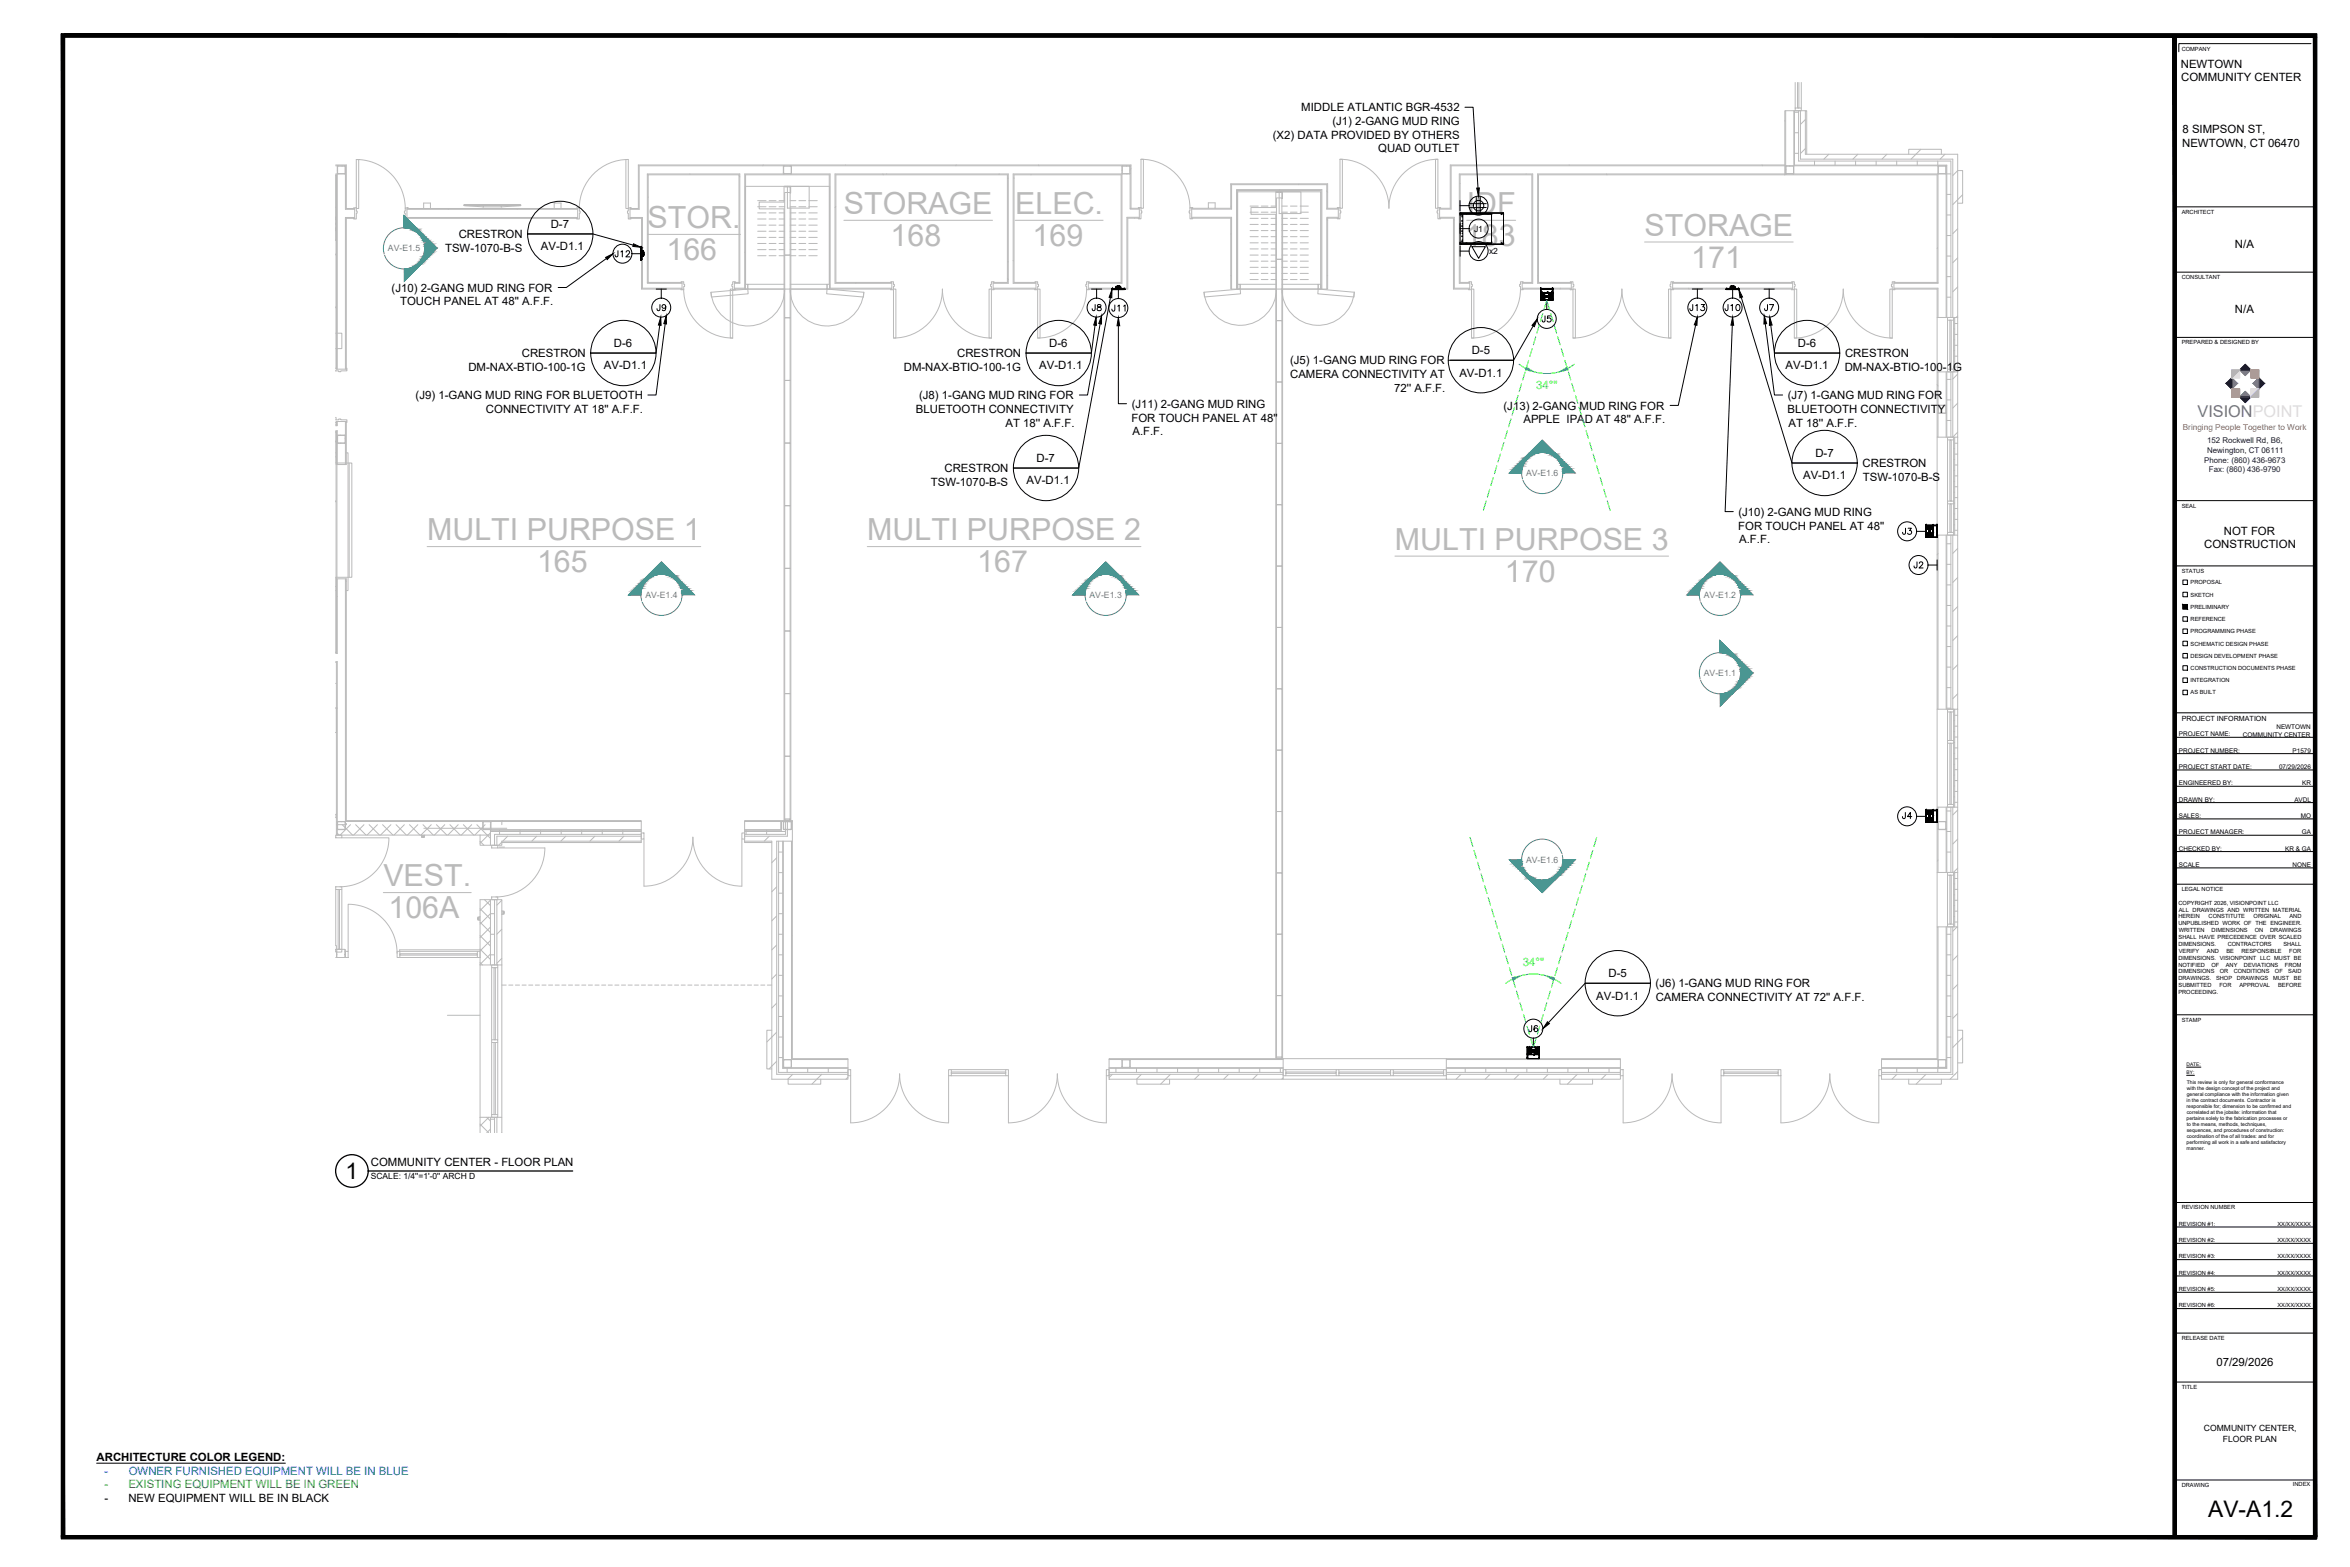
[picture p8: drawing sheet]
<svg xmlns="http://www.w3.org/2000/svg" width="914mm" height="610mm" viewBox="0 0 914 610" stroke-linecap="round" stroke-linejoin="round" font-family="sans-serif">
<defs><g id="words">
<g font-size="11.8" fill="#bababa">
<text x="328.4" y="83.2">STORAGE</text>
<text x="395" y="83.2">ELEC.</text>
<text x="570.7" y="83.2">IDF</text>
<text x="252" y="88.7">STOR.</text>
<text x="346.5" y="95.6">168</text>
<text x="401.8" y="95.6">169</text>
<text x="570" y="95.6">183</text>
<text x="639.9" y="91.7">STORAGE</text>
<text x="259.3" y="101.1">166</text>
<text x="658.1" y="104.1">171</text>
<text x="166.2" y="210.1">MULTI PURPOSE 1</text>
<text x="337.5" y="210.1">MULTI PURPOSE 2</text>
<text x="542.8" y="213.8">MULTI PURPOSE 3</text>
<text x="209" y="222.6">165</text>
<text x="380.2" y="222.6">167</text>
<text x="585.6" y="226.3">170</text>
<text x="149.2" y="344.7">VEST.</text>
<text x="151.2" y="357.2">106A</text>
</g>
<g font-size="8.9">
<text x="134.5" y="458.7">1</text>
<text x="859.2" y="590.3">AV-A1.2</text>
</g>
<text font-size="6.3" fill="#6e6994" x="855.1" y="162.3">VISIONPOINT</text>
<g font-size="4.4">
<text x="848.6" y="26.4">NEWTOWN</text>
<text x="848.7" y="31.6">COMMUNITY CENTER</text>
<text x="506.3" y="43.2">MIDDLE ATLANTIC BGR-4532</text>
<text x="495.3" y="53.9">(X2) DATA PROVIDED BY OTHERS</text>
<text x="518.5" y="48.6">(J1) 2-GANG MUD RING</text>
<text x="849.2" y="51.9">8 SIMPSON ST,</text>
<text x="536.3" y="59.3">QUAD OUTLET</text>
<text x="849.1" y="57">NEWTOWN, CT 06470</text>
<text x="214.3" y="88.6">D-7</text>
<text x="178.5" y="92.6">CRESTRON</text>
<text x="173.2" y="98">TSW-1070-B-S</text>
<text x="210.4" y="97.4">AV-D1.1</text>
<text x="869.6" y="96.3">N/A</text>
<text x="152.4" y="113.5">(J10) 2-GANG MUD RING FOR</text>
<text x="155.7" y="118.8">TOUCH PANEL AT 48'' A.F.F.</text>
<text x="869.6" y="121.7">N/A</text>
<text x="238.8" y="135">D-6</text>
<text x="408.2" y="135">D-6</text>
<text x="572.7" y="137.8">D-5</text>
<text x="699.6" y="135">D-6</text>
<text x="203.1" y="139">CRESTRON</text>
<text x="235" y="143.7">AV-D1.1</text>
<text x="372.4" y="139">CRESTRON</text>
<text x="404.4" y="143.7">AV-D1.1</text>
<text x="502" y="141.8">(J5) 1-GANG MUD RING FOR</text>
<text x="694.8" y="143.7">AV-D1.1</text>
<text x="717.9" y="139">CRESTRON</text>
<text x="182.3" y="144.3">DM-NAX-BTIO-100-1G</text>
<text x="351.7" y="144.3">DM-NAX-BTIO-100-1G</text>
<text x="502" y="147.1">CAMERA CONNECTIVITY AT</text>
<text x="567.9" y="146.5">AV-D1.1</text>
<text x="717.8" y="144.3">DM-NAX-BTIO-100-1G</text>
<text x="161.7" y="155.3">(J9) 1-GANG MUD RING FOR BLUETOOTH</text>
<text x="357.6" y="155.3">(J8) 1-GANG MUD RING FOR</text>
<text x="542.5" y="152.4">72'' A.F.F.</text>
<text x="695.6" y="155.3">(J7) 1-GANG MUD RING FOR</text>
<text x="189.1" y="160.6">CONNECTIVITY AT 18'' A.F.F.</text>
<text x="356.4" y="160.6">BLUETOOTH CONNECTIVITY</text>
<text x="440.4" y="158.7">(J11) 2-GANG MUD RING</text>
<text x="585" y="159.3">(J13) 2-GANG MUD RING FOR</text>
<text x="695.6" y="160.6">BLUETOOTH CONNECTIVITY</text>
<text x="391.3" y="165.9">AT 18'' A.F.F.</text>
<text x="440.3" y="164.1">FOR TOUCH PANEL AT 48''</text>
<text x="592.8" y="164.6">APPLE IPAD AT 48'' A.F.F.</text>
<text x="695.9" y="165.9">AT 18'' A.F.F.</text>
<text x="440.6" y="169.4">A.F.F.</text>
<text x="403.3" y="179.7">D-7</text>
<text x="706.4" y="177.8">D-7</text>
<text x="367.5" y="183.7">CRESTRON</text>
<text x="724.7" y="181.8">CRESTRON</text>
<text x="362.2" y="189">TSW-1070-B-S</text>
<text x="399.5" y="188.4">AV-D1.1</text>
<text x="701.6" y="186.5">AV-D1.1</text>
<text x="724.9" y="187.1">TSW-1070-B-S</text>
<text x="676.4" y="200.7">(J10) 2-GANG MUD RING</text>
<text x="676.4" y="206">FOR TOUCH PANEL AT 48''</text>
<text x="865.3" y="207.9">NOT FOR</text>
<text x="676.7" y="211.3">A.F.F.</text>
<text x="857.6" y="213.3">CONSTRUCTION</text>
<text x="625.9" y="380.1">D-5</text>
<text x="621.1" y="388.9">AV-D1.1</text>
<text x="644.2" y="384.1">(J6) 1-GANG MUD RING FOR</text>
<text x="644.2" y="389.5">CAMERA CONNECTIVITY AT 72'' A.F.F.</text>
<text x="144.3" y="453.8">COMMUNITY CENTER - FLOOR PLAN</text>
<text x="862.4" y="531.3">07/29/2026</text>
<text x="37.6" y="568.3">ARCHITECTURE COLOR LEGEND:</text>
<text x="40.6" y="584.3">-</text>
<text x="50" y="584.3">NEW EQUIPMENT WILL BE IN BLACK</text>
</g>
<g font-size="4.4" fill="#0f0">
<text x="597.7" y="151.5">34°&quot;</text>
<text x="592.5" y="375.9">34°&quot;</text>
</g>
<g font-size="4.4" fill="#00f">
<text x="40.6" y="573.6">-</text>
<text x="50.1" y="573.6">OWNER FURNISHED EQUIPMENT WILL BE IN BLUE</text>
</g>
<g font-size="4.4" fill="#2eb800">
<text x="40.6" y="579">-</text>
<text x="50" y="579">EXISTING EQUIPMENT WILL BE IN GREEN</text>
</g>
<g font-size="3.4" fill="#4a9595">
<text x="150.9" y="97.8">AV-E1.5</text>
<text x="593.8" y="185.2">AV-E1.6</text>
<text x="251.1" y="232.6">AV-E1.4</text>
<text x="423.9" y="232.6">AV-E1.3</text>
<text x="663" y="232.6">AV-E1.2</text>
<text x="663" y="263.1">AV-E1.1</text>
<text x="593.8" y="335.7">AV-E1.6</text>
</g>
<g font-size="3.3">
<text x="573.6" y="90.1">J1</text>
<text x="579.4" y="98.9">x2</text>
<text x="144.3" y="458.7">SCALE: 1/4''=1'-0'' ARCH D</text>
<text x="857.6" y="556.8">COMMUNITY CENTER,</text>
<text x="865" y="560.8">FLOOR PLAN</text>
</g>
<text font-size="3.2" fill="#f15c22" x="849.4" y="167.4">Bringing People Together to Work</text>
<g font-size="3.1" fill="#10054c">
<text x="858.8" y="172.5">152 Rockwell Rd, B6,</text>
<text x="857.6" y="179.9">Phone: (860) 436-9673</text>
<text x="858.8" y="176.2">Newington, CT 06111</text>
<text x="859.5" y="183.7">Fax: (860) 436-9790</text>
</g>
<text font-size="2.8" x="848.9" y="280.4">PROJECT INFORMATION</text>
<g font-size="2.5">
<text x="847.8" y="286.5">PROJECT NAME:</text>
<text x="872.7" y="286.6">COMMUNITY CENTER</text>
<text x="885.8" y="283.6">NEWTOWN</text>
<text x="847.8" y="292.8">PROJECT NUMBER:</text>
<text x="892" y="292.8">P1579</text>
<text x="847.8" y="299.2">PROJECT START DATE:</text>
<text x="886.8" y="299.2">07/29/2026</text>
<text x="847.8" y="305.5">ENGINEERED BY:</text>
<text x="895.8" y="305.5">KR</text>
<text x="847.8" y="311.9">DRAWN BY:</text>
<text x="892.7" y="311.9">AVDL</text>
<text x="847.8" y="318.2">SALES:</text>
<text x="895.2" y="318.2">MO</text>
<text x="847.8" y="324.6">PROJECT MANAGER:</text>
<text x="895.6" y="324.6">GA</text>
<text x="847.8" y="330.9">CHECKED BY:</text>
<text x="889.1" y="330.9">KR &amp; GA</text>
<text x="847.8" y="337.3">SCALE</text>
<text x="892" y="337.3">NONE</text>
</g>
<g font-size="2.2">
<text x="848.9" y="19.7">COMPANY</text>
<text x="848.9" y="83.2">ARCHITECT</text>
<text x="848.9" y="108.6">CONSULTANT</text>
<text x="848.9" y="134">PREPARED &amp; DESIGNED BY</text>
<text x="848.9" y="197.5">SEAL</text>
<text x="848.9" y="222.9">STATUS</text>
<text x="852.4" y="227.3">PROPOSAL</text>
<text x="852.4" y="232.1">SKETCH</text>
<text x="852.4" y="236.8">PRELIMINARY</text>
<text x="852.4" y="241.6">REFERENCE</text>
<text x="852.4" y="246.4">PROGRAMMING PHASE</text>
<text x="852.4" y="251.1">SCHEMATIC DESIGN PHASE</text>
<text x="852.4" y="255.9">DESIGN DEVELOPMENT PHASE</text>
<text x="852.4" y="260.6">CONSTRUCTION DOCUMENTS PHASE</text>
<text x="852.4" y="265.4">INTEGRATION</text>
<text x="852.4" y="270.2">AS BUILT</text>
<text x="848.9" y="346.7">LEGAL NOTICE</text>
<text x="847.7" y="351.9">COPYRIGHT 2026, VISIONPOINT LLC</text>
<text x="847.6" y="357.3">HEREIN</text>
<text x="847.6" y="360">UNPUBLISHED WORK OF THE ENGINEER.</text>
<text x="847.8" y="354.6">ALL DRAWINGS AND WRITTEN MATERIAL</text>
<text x="859.4" y="357.3">CONSTITUTE</text>
<text x="876.9" y="357.3">ORIGINAL</text>
<text x="890.9" y="357.3">AND</text>
<text x="847.7" y="365.3">SHALL HAVE PRECEDENCE OVER SCALED</text>
<text x="847.8" y="362.6">WRITTEN</text>
<text x="860.6" y="362.6">DIMENSIONS</text>
<text x="877.3" y="362.6">ON</text>
<text x="883.3" y="362.6">DRAWINGS</text>
<text x="847.6" y="368">DIMENSIONS.</text>
<text x="847.8" y="370.7">VERIFY</text>
<text x="858.7" y="370.7">AND</text>
<text x="866.3" y="370.7">BE</text>
<text x="866.8" y="368">CONTRACTORS</text>
<text x="872.2" y="370.7">RESPONSIBLE</text>
<text x="888.5" y="368">SHALL</text>
<text x="890.8" y="370.7">FOR</text>
<text x="847.6" y="373.3">DIMENSIONS. VISIONPOINT LLC MUST BE</text>
<text x="847.6" y="376">NOTIFIED</text>
<text x="860.5" y="376">OF</text>
<text x="866.1" y="376">ANY</text>
<text x="873.1" y="376">DEVIATIONS</text>
<text x="889.1" y="376">FROM</text>
<text x="847.6" y="378.7">DIMENSIONS</text>
<text x="847.6" y="381.4">DRAWINGS.</text>
<text x="862.3" y="381.4">SHOP</text>
<text x="863.8" y="378.7">OR</text>
<text x="869.2" y="378.7">CONDITIONS</text>
<text x="870.4" y="381.4">DRAWINGS</text>
<text x="884.4" y="381.4">MUST</text>
<text x="885.2" y="378.7">OF</text>
<text x="890.4" y="378.7">SAID</text>
<text x="892.6" y="381.4">BE</text>
<text x="847.6" y="386.7">PROCEEDING.</text>
<text x="847.7" y="384">SUBMITTED</text>
<text x="863.6" y="384">FOR</text>
<text x="871.4" y="384">APPROVAL</text>
<text x="886.4" y="384">BEFORE</text>
<text x="848.9" y="397.5">STAMP</text>
<text x="848.9" y="470.5">REVISION NUMBER</text>
<text x="847.8" y="476.8">REVISION #1:</text>
<text x="886.2" y="476.8">XX/XX/XXXX</text>
<text x="847.8" y="483.1">REVISION #2:</text>
<text x="886.2" y="483.1">XX/XX/XXXX</text>
<text x="847.8" y="489.5">REVISION #3:</text>
<text x="886.2" y="489.5">XX/XX/XXXX</text>
<text x="847.8" y="495.8">REVISION #4:</text>
<text x="886.2" y="495.8">XX/XX/XXXX</text>
<text x="847.8" y="502.2">REVISION #5:</text>
<text x="886.2" y="502.2">XX/XX/XXXX</text>
<text x="847.8" y="508.5">REVISION #6:</text>
<text x="886.2" y="508.5">XX/XX/XXXX</text>
<text x="848.9" y="521.3">RELEASE DATE</text>
<text x="848.9" y="540.4">TITLE</text>
<text x="848.9" y="578.5">DRAWING</text>
<text x="892.2" y="578.2">INDEX</text>
</g>
<g font-size="2">
<text x="850.9" y="421.6">This review is only for general conformance</text>
<text x="851" y="424">with the design concept of the project and</text>
<text x="850.8" y="428.7">in the contract documents. Contractor is</text>
<text x="850.8" y="431.1">responsible for; dimension to be confirmed and</text>
<text x="850.9" y="426.3">general compliance with the information given</text>
<text x="850.8" y="435.8">pertains solely to the fabrication processes or</text>
<text x="850.9" y="433.4">correlated at the jobsite: information that</text>
<text x="850.9" y="440.5">sequences, and procedures of construction:</text>
<text x="850.9" y="442.9">coordination of the of all trades: and for</text>
<text x="850.9" y="438.1">to the means, methods, techniques,</text>
<text x="850.8" y="445.2">performing all work in a safe and satisfactory</text>
<text x="850.8" y="447.6">manner.</text>
</g>
<g font-size="1.9">
<text x="850.8" y="414.7">DATE:</text>
<text x="850.8" y="417.9">BY:</text>
</g>
</g></defs>
<g fill="none" stroke="#bababa" stroke-width=".39">
<path d="M694.5 47l.1 .1M698.2 43.7h1.6M698.2 51.6h1.6M698.2 59.6h1.6M702.5 46.5l-1.9 1.9M702.5 57.8l-1.9 1.9M747.4 58.1l-3.8 3.8M252.2 76.7h.1M268.4 67.7l.1 .1M287.6 68.3l.3 .5M297 64.2l-.2 .3M329 64.2h.1"/>
<path d="M343.5 67.7l.2 .3M345 67.7h.1M372.1 64.2l-.2 .3M388.8 67.7l-.1 .2M392 69.3h.3M394.4 69.2l.2 .2M401.2 67.9v.1M404.1 64.2l.2 .3M440.1 65.6l-.3 .5M497.9 73.8l-.2 .3M505.4 71.7l-.1 .1M516.3 74.3l.3 .5"/>
<path d="M568.1 71.4h.1M593.8 67.7h.1M610.6 64.2v.1M625.1 67.7l.2 .3M685.6 64.2l.2 .3M706 62.7v1.5M711.6 60l-1.9 1.9M714 62.7v1.5M722 62.7v1.5M722.9 60l-1.9 1.9M730 62.7v1.5M734.2 60l-1.9 1.9"/>
<path d="M738 62.7v1.5M746 62.7v1.5M754 62.7v1.5M756.8 60l-1.9 1.9M757.5 67.6h1.6M757.5 75.6h1.6M761.7 66.4l-1.9 1.9M761.8 66.4h-.1M763.7 75.8l-3.9 3.8M131 80.8l-.1 .1M174.6 81.1l-.2 .3M201.1 81.1l.2 .3"/>
<path d="M290.1 97.7l-.3 .6M325.2 80.3l-.3 .5M441.5 84.9h.1M478.9 91h.3M478.9 80.2h.3M516.5 85.6h.1M516.7 84.5l-.4 .8M565.6 85.6h.3M598.3 91h.3M598.3 80.2h.3M754 96.3l-.3 .4M757.5 83.6h1.6"/>
<path d="M757.5 91.6h1.6M757.5 99.6h1.6M761.7 89l-1.9 1.9M333.1 109.9l-.1 .3M392 101.9h.3M392 108.3l.3 .5M394.2 101.3l.2 .2M478.9 107.3h.3M481.5 102.3l-.2 .3M516.5 107.3h.1M598.3 107.3h.3M607.2 112.1l-.2 .4"/>
<path d="M651 112.1l-.2 .3M657 112.1l.2 .4M689.8 109.9l-.2 .3M757.5 107.6h1.6M757.5 115.6h1.6M761.7 111.6l-1.9 1.9M761.7 100.3l-1.9 1.9M760.2 136.4h.4M760.2 132.2h.4M760.2 128h.4M760.2 123.7h.4M760.6 123.5v21.2"/>
<path d="M760.6 138.6h1.1M760.6 134.3h1.1M760.6 130.1h1.1M760.6 125.9h1.1M761.7 122.9l-.5 .6M753.7 149.6l.4 .6M757.5 147.6h1.6M757.5 155.6h1.6M760.2 140.7h.4M760.6 142.8h1.1M761.7 145.5l-1.9 1.9M761.7 156.8l-1.9 2"/>
<path d="M757.5 163.6h1.6M760.2 178.8h.4M760.2 174.5h.4M760.2 170.3h.4M760.6 170.1v38.1M760.6 176.7h1.1M760.6 172.4h1.1M761.7 168.1l-1.9 2M760.2 199.9h.4M760.2 195.7h.4M760.2 191.5h.4M760.2 187.2h.4"/>
<path d="M760.2 183h.4M760.6 197.8h1.1M760.6 193.6h1.1M760.6 189.4h1.1M760.6 185.1h1.1M760.6 180.9h1.1M754.1 215.3l-.4 .6M757.5 211.5h1.6M757.5 219.5h1.6M760.2 204.2h.4M760.6 206.3h1.1M760.6 202.1h1.1"/>
<path d="M761.7 213.4l-1.9 1.9M131.2 232.1h.1M134.4 225.7l.3 .6M757.5 227.5h1.6M757.5 235.5h1.6M761.7 224.7l-1.9 1.9M761.7 236l-1.9 1.9M757.5 243.5h1.6M757.5 251.5h1.6M757.5 259.5h1.6M761.7 247.3l-1.9 1.9M761.7 258.6l-1.9 1.9"/>
<path d="M131.2 275.4l-.2 .4M757.5 267.5h1.6M757.5 275.5h1.6M760.2 276.1h.4M760.6 275.9v38.1M760.6 278.3h1.1M761.7 269.9l-1.9 1.9M760.2 297.3h.4M760.2 293.1h.4M760.2 288.8h.4M760.2 284.6h.4M760.2 280.4h.4"/>
<path d="M760.6 299.4h1.1M760.6 295.2h1.1M760.6 291h1.1M760.6 286.7h1.1M760.6 282.5h1.1M757.5 315.5h1.6M760.2 310h.4M760.2 305.8h.4M760.2 301.5h.4M760.6 312.1h1.1M760.6 307.9h1.1M760.6 303.7h1.1"/>
<path d="M761.7 315.1l-1.9 1.9M131.2 324.1l.8 .8M133.2 320.8l1.1 1.1M134.4 322.1l2.8 2.8M136.4 320.8l-4 4.1M138.4 320.8l4 4.1M141.6 320.8l-4 4.1M143.6 320.8l4.1 4.1M146.9 320.8l-4.1 4.1M148.9 320.8l4 4.1M152.1 320.8l-4 4.1M154.1 320.8l4 4.1"/>
<path d="M157.3 320.8l-4 4.1M159.3 320.8l4.1 4.1M162.6 320.8l-4.1 4.1M164.6 320.8l4 4.1M167.8 320.8l-4 4.1M169.8 320.8l4.1 4.1M173.1 320.8l-4.1 4.1M175.1 320.8l4 4.1M178.3 320.8l-4 4.1M180.3 320.8l4 4.1M183.5 320.8l-4 4.1M185.5 320.8l5.3 5.3"/>
<path d="M186.8 327.3l1.5 1.5M187.9 321.7l-3.2 3.2M188.8 320.8l-.8 .8M190.8 320.8v.1M190.8 323.5h58.7M190.8 324l-4 4M194.4 323v1.6M195.3 327.6l-1.3 1.2M197.5 325.3l-1.9 1.9M202.4 323v1.6M208.9 325.3l-2 1.9M210.4 323v1.6"/>
<path d="M218.4 323v1.6M220.2 325.3l-2 1.9M226.3 323v1.6M231.5 325.3l-2 1.9M234.3 323v1.6M242.3 323v1.6M242.8 325.3l-1.9 1.9M289.7 323.5h16M290.3 323v1.6M298.3 323v1.6M299.3 325.3l-1.9 1.9M302.2 333.7l-1.9 1.9"/>
<path d="M303 331.5h1.5M303 339.5h1.5M754.1 334.5l-.3 .5M757.5 323.5h1.6M757.5 331.5h1.6M760.2 339.6h.4M760.6 339.4v21.2M761.7 326.4l-1.9 1.9M761.7 337.7l-1.6 1.7M186.8 358.8l4 4M186.8 353.5l4 4M188.5 350l2.3 2.3"/>
<path d="M190.8 350.2l-4 4M192.4 355.5h-1.6l-4 4M195.3 350.2l-2 1.9M302.2 345l-1.9 1.9M302.2 356.3l-1.9 1.9M303 347.5h1.5M303 355.5h1.5M760.2 356.6h.4M760.2 352.3h.4M760.2 348.1h.4M760.2 343.9h.4M760.6 358.7h1.1"/>
<path d="M760.6 354.5h1.1M760.6 350.2h1.1M760.6 346h1.1M760.6 341.8h1.1M186.8 364l4 4M186.8 374.5l.9 .9M186.8 369.2l4 4.1M190.8 363.5h1.6M190.8 371.5h1.6M190.8 360.7l-4 4M190.8 365.9l-4 4.1M190.8 371.1l-4 4.1"/>
<path d="M195.3 361.5l-2 1.9M195.3 372.8l-2 1.9M302.2 367.6l-1.9 1.9M302.2 378.9l-1.9 2M303 363.5h1.5M303 371.5h1.5M303 379.4h1.5M308 363.7l.2 .4M757.5 363.5h1.6M757.5 371.5h1.6M757.5 379.4h1.6M761.5 360.6l-1.7 1.7"/>
<path d="M761.7 371.6l-1.9 2M302.2 390.2l-1.9 2M303 387.4h1.5M303 395.4h1.5M757.5 387.4h1.6M757.5 395.4h1.6M761.7 383l-1.9 1.9M761.7 394.3l-1.9 1.9M302.2 401.5l-3.8 3.9M302.2 412.8l-3 3M303 403.4h1.5M303 411.4h1.5"/>
<path d="M306.3 415.6v1.6M308.4 417.9l-1.9 1.9M314.3 415.6v1.6M319.7 417.9l-3.8 3.9M322.3 415.6v1.6M329.9 419l-.8 .8M432.8 417.9l-1.3 1.3M434.2 415.6v1.6M442.2 415.6v1.6M444.1 417.9l-1.9 1.9M450.2 415.6v1.6M455.4 417.9l-3.8 3.9"/>
<path d="M458.2 415.6v1.6M466.2 415.6v1.6M466.7 417.9l-1.9 1.9M474.2 415.6v1.6M478 417.9l-1.9 1.9M482.2 415.6v1.6M489.4 417.9l-2 1.9M490.2 415.6v1.6M498.2 415.6v1.6M499.3 419.3l-.6 .5M568.5 417.9l-1.9 1.9M570.1 415.6v1.6"/>
<path d="M578.1 415.6v1.6M579.8 417.9l-1.9 1.9M586.1 415.6v1.6M591.1 417.9l-1.9 1.9M594.1 415.6v1.6M602.1 415.6v1.6M602.4 417.9l-1.9 1.9M610.1 415.6v1.6M613.7 417.9l-3.8 3.9M618.1 415.6v1.6M625 417.9l-1.9 1.9M626.1 415.6v1.6"/>
<path d="M738 415.6v1.6M738.1 417.9l-1.9 1.9M746 415.6v1.6M749.4 417.9l-3.8 3.9M754 415.6v1.6M757.5 403.4h1.6M757.5 411.4h1.6M761.7 416.9l-2.9 2.9M763.7 403.6l-3.9 3.9M186.8 437.3l3.3 3.4M189.4 434.7l1.4 1.4M190.2 434.7l-3.4 3.3"/>
<path d="M190.8 439.3l-1.4 1.4M190.8 435.4h1.6M195.3 440.6l-.1 .1"/>
</g>
<!-- layer: Newtown Community Center - A-100 - FIRST FLOOR PLAN|A-WALL -->
<g fill="none" stroke="#bababa" stroke-width=".39">
<path d="M694.8 43.1v21.6M698 43.1v21.4h56.3M698.2 43.1v21.1h59.3v59.3M699.8 43.1v19.6h59.3v60.8M700.6 43.1v18.8h59.2v61.6M702.5 43.1h.5v16.9M130.6 64.5h.9M130.6 67.7h.6v75.9M130.6 68h.3v75.6M134.2 64.5l.2 .2M134.4 67.4v14h3.6M248.4 64.5h56.7"/>
<path d="M248.7 64.5v16.9h-3.6M251.9 68h.3M305.1 67.7h-15.3v44.4M307.7 64.5h129.1M307.7 67.7h15.3v44.4h24M439.5 64.5l.2 .2M439.7 67.4v14h3.6M478.9 71.8h37.4v9.6h4.4M479.2 71.8v9.6h-15.5M481.1 74.1h.4M694.5 64.5h-129.9v16.9h-4.4M694.5 67.7h-96.2v42.5h13.1"/>
<path d="M694.8 67.4l.2 .3M697.7 67.7h56.4v42.5h-17.2M757 64.5l.3 .2M757.3 67.4v56.1M138 84.6h-3.6v59M158.3 81.4h66.5M158.3 84.6h66.5M245.1 84.6h4.9v27.5M249.6 84.6v.3M439.7 81h.4M443.3 84.5h-4.8v27.6h-15M463.7 84.5h15.5v28"/>
<path d="M516.3 81h.3M520.7 84.5h-4.4v28M560.2 84.5h5.7v27.6h6M249.6 112.1h15.8M251.9 109.9h.3M265.4 110.2h-13.5v-42.5h36v42.5h-2.1M285.8 112.1h4.2M287.5 109.9h.4M347 110.2h-22.1v-42.5h67.4v42.5h-5.9M386.4 112.1h16.7M403.1 110.2h-8.9v-42.5h42.4v42.5h-13.1M481.1 112.5v-38.7h33.3v38.7"/>
<path d="M571.9 110.2h-4.1v-42.5h28.6v42.5h-4.1M592.3 112.1h19.1M650.8 110.2h46.7M650.8 112.1h46.7M736.9 112.1h17.2v11.4M753.7 112.5v11h8M754.1 109.9h-.4v-41.9h-59.2v-24.9h8v16.9h59.2v84.7M753.7 123.5v21.2M753.7 144.7h8v25.4h-8zM754.1 144.7v13.2M757.3 144.7v13.2M757.5 144.7v25.4"/>
<path d="M759.1 144.7v25.4M759.8 144.7v25.4M130.6 167.6h.6v1.9M130.6 167.9h.3v12.8M130.8 165.3h.4M130.9 164v1.3M131.2 164v1.6h-.6M131.2 172.2v8.5M134.4 164v5.5M134.4 172.2v8.5M753.7 170.1v38.1M754.1 160.6v9.5"/>
<path d="M757.3 160.6v9.5M761.7 170.1v38.1M753.7 208.2h8v67.7h-8zM754.1 208.2v67.7M757.3 208.2v67.7M757.5 208.2v67.7M759.1 208.2v67.7M759.8 208.2v67.7M130.9 225.2v28.7h-.3M131.2 225.2v29h-.6M134.4 225.2v94.4h53.7M130.6 257.4h.6v62.4"/>
<path d="M753.7 275.9v38.1M761.7 275.9v38.1M190.8 319.6h58.7M289.7 319.2h18.6v92.6h21.6v8h-29.6v-92.6h-10.6zM289.7 319.6h15.4M303.8 319.6v3.1h-14.1M304.1 319.6v3.4h-14.4M305.7 319.7v2.9M306.4 319.7v2.9M307.7 319.6h.6M753.7 314h8v25.4h-8zM754.1 314v5.8"/>
<path d="M757.3 314v5.8M757.5 314v25.4M759.1 314v25.4M759.8 314v25.4M130.9 320.8v4.1h55.9M131.2 322.5v2.4M131.4 320.8h2.9M134.4 320.8h.3M134.4 320.4h.3M186.8 324.9h4M190.8 320.8v1.8M190.8 323h58.7"/>
<path d="M195.3 320.8v-1.6h54.2v8h-54.2v1.6h-8.5v-3.9M249.5 327.2v.6h-54.2M249.5 325.3h-56.2v3.5M249.5 322.7h-58.7v6.1M249.5 324.6h-57.1v4.2M289.7 327.2v.6h10.6M303 327.2v90h26.9M304.5 327.2v88.4h25.4M304.8 327.2v85.2M305.7 322.7v1.9h-16M306.4 322.7v2.6h-16.7M308 327.2v85h21.9"/>
<path d="M308.3 327.2h-6.1v90.7h27.7M753.7 339.4v21.2M754.1 322.5v16.9M757.3 322.5v16.9M761.7 339.4v21.2M190.8 350v25.4M192.4 350v25.4M193.3 350v25.4M130.6 369.5h.1M134.2 369.5l.1 .6M186.8 375.4h8.5M186.8 369.5h-31.3v.6"/>
<path d="M195.3 375.4v-25.4h-8.5v90.7M195.3 375.4v59.3M753.7 360.6h8v59.2h-29.6v-8h21.6zM754.1 360.6v51.6h-22M757.3 360.6v51.8M757.5 360.6v55h-25.4M759.1 360.6v56.6h-27M759.8 360.6v57.3h-27.7M304.8 415.1l.3 .3M307.7 415.4h22.2M431.5 411.8h67.8v8h-67.8zM431.5 417.9h67.8"/>
<path d="M431.5 412.2h5.3M431.5 415.4h5.3M431.5 415.6h67.8M431.5 417.2h67.8M439.5 412.2h59.8M439.5 415.4h59.8M499.3 419.8h63.5M499.3 411.8h63.5M562.8 411.8h67.7v8h-67.7zM562.8 417.9h67.7M562.8 412.2h67.7M562.8 415.4h67.7"/>
<path d="M562.8 415.6h67.7M562.8 417.2h67.7M732.1 415.4h22.2M757.3 415.1l-.3 .3M186.8 434.7h8.5v6M190.8 434.7v6M192.4 434.7v6M193.3 434.7v6"/>
</g>
<!-- layer: Newtown Community Center - A-100 - FIRST FLOOR PLAN|I-WALL -->
<g fill="none" stroke="#bababa" stroke-width=".39">
<path d="M130.6 64.2h4.1v16.9h2.9M130.6 68.1l.2 75.1M694.5 68h-95.9v41.9h12.4M694.5 64.2h-130.2v16.8h-3.7M742.7 60v-1.9h12.7v1.9M761.7 66.4h2v12.7h-2M137.6 84.9h-2.9v58.3M158.8 84.9h65.6M158.8 81.1h6M167.5 81.1h48.1M218.3 81.1h6.1M245.5 84.9h4.1v27.6h15.4"/>
<path d="M442.9 81h-2.8v-16.8h-191.7v16.9h-2.9M442.9 84.9h-4.1v27.6h-14.9M464.1 84.9h14.8v27.6h2.6v-38.4h32.5v38.4h2.6v-27.6h3.7M464.1 81h6.1M472.8 81h6.1v-9.5h37.7v9.5h3.7M560.6 84.9h5v27.6h5.9M265 109.9h-12.8v-41.9h35.3v41.9h-1.3M286.2 112.5h3.8M290.1 110.6v-42.6h32.6v42.6M322.8 112.5h23.8M346.6 109.9h-21.4v-41.9h66.8v41.9h-5.2M386.8 112.5h15.9"/>
<path d="M402.7 109.9h-8.1v-41.9h41.6v41.9h-12.3M571.5 109.9h-3.4v-41.9h28v41.9h-3.4M592.7 112.5h18.3M651.2 109.9h45.9M651.2 112.5h45.9M737.3 109.9h16.4M737.3 112.5h16.4M130.6 168l.2 9.7M130.8 164.4l-.2 .9M134.7 164.4v16.3h-3.9M130.8 225.2h3.9v94h60.6M130.8 228.2l-.2 25.5"/>
<path d="M130.6 257.7h.3v8.2M130.9 285v35.8M134.7 320.4v.4M130.6 367.9h.3v1.4M300.3 400.8h-1.9v15h1.9M306.7 419.8v2h12.7v-2M442.4 419.8v2h12.7v-2M607 419.8v2h12.7v-2M742.7 419.8v2h12.7v-2M761.7 400.8h2v12.7h-2"/>
</g>
<g fill="none" stroke="#bababa" stroke-width=".39">
<path d="M137.6 80.8h1v1.3h.4v.8h-.4v2.3h-1v-.3h.4v-3.8h-.4zM157.7 80.8h1.1v.3h-.5v3.8h.5v.3h-1.1v-2.3h-.3v-.8h.3zM224.4 80.8h1v1.3h.4v.8h-.4v2.3h-1v-.3h.4v-3.8h-.4zM244.5 80.8h1v.3h-.4v3.8h.4v.3h-1v-2.3h-.3zM442.9 80.8h1.1v1.3h.3v.7h-.3v2.3h-1.1v-.2h.4v-3.9h-.4zM463 80.8h1.1v.2h-.4v3.9h.4v.2h-1.1v-2.3h-.3v-.7h.3zM520.3 80.8h1.1v1.3h.3v.7h-.3v2.3h-1.1v-.2h.4v-3.9h-.4zM559.5 80.8h1.1v.2h-.4v3.9h.4v.2h-1.1v-2.3h-.3v-.7h.3zM265 109.6h1v1h.4v.8h-.4v1.3h-1v-.2h.4v-2.6h-.4zM285.1 109.6h1.1v.3h-.4v2.6h.4v.2h-1.1v-1.3h-.3zM346.6 109.6h1.1v1h.3v.8h-.3v1.3h-1.1v-.2h.4v-2.6h-.4zM385.8 109.6h1v.3h-.4v2.6h.4v.2h-1v-1.3h-.4z"/>
<path d="M402.7 109.6h1.1v1h.3v.8h-.3v1.3h-1.1v-.2h.4v-2.6h-.4zM422.8 109.6h1.1v.3h-.4v2.6h.4v.2h-1.1v-1.3h-.3zM571.5 109.6h1.1v1h.3v.8h-.3v1.3h-1.1v-.2h.4v-2.6h-.4zM591.6 109.6h1.1v.3h-.4v2.6h.4v.2h-1.1v-1.3h-.3zM611 109.6h1.1v1h.3v.8h-.3v1.3h-1.1v-.2h.4v-2.6h-.4zM650.2 109.6h1v.3h-.4v2.6h.4v.2h-1v-1.3h-.4zM697.1 109.6h1.1v1h.3v.8h-.3v1.3h-1.1v-.2h.4v-2.6h-.4zM736.3 109.6h1v.3h-.4v2.6h.4v.2h-1v-1.3h-.3zM130.6 143.2l.2 .4h3.9v-.4h.3v1.1h-2.4v.3h-.8v-.3h-1.2M130.6 163.3h1.2v-.3h.8v.3h2.4v1.1h-.3v-.4h-3.9l-.2 .4"/>
</g>
<!-- layer: Newtown Community Center - A-100 - FIRST FLOOR PLAN|A-DOOR -->
<g fill="none" stroke="#bababa" stroke-width=".39">
<path d="M138.6 62.1v18.7M244.5 62a19.1 19.1 0 0 0-19.1 19.1M444 62a19.1 19.1 0 0 1 19 19M444 62h.9v19h-.9M444 62v18.8M521.4 62a19.1 19.1 0 0 1 19 19 19 19 0 0 1 19.1-19M521.4 62h.9v19h-.9M521.4 62v18.8M138.6 81.1h1v-19h-1a19 19 0 0 1 19.1 19M244.5 80.8v-18.7h-1v19h1M559.5 80.8v-18.8h-.9v19h.9M266 112.4a19.1 19.1 0 0 0 19.1 19.1"/>
<path d="M285.1 112.5h-.9v19h.9M285.1 112.7v18.8M347.7 112.5h.9v19h-.9v-18.8M385.8 112.5h-.9v19h.9M385.8 112.7v18.8M403.8 112.5h.9v19h-.9v-18.8M422.8 112.4a19.1 19.1 0 0 1-19.1 19.1M572.6 112.5h.9v19h-.9v-18.8M591.6 112.4a19.1 19.1 0 0 1-19 19.1M612.1 112.5h.9v19h-.9v-18.8M650.2 112.5h-1v19h1v-18.8M698.2 112.5h.9v19h-.9v-18.8"/>
<path d="M736.3 112.5h-.9v19h.9M736.3 112.7v18.8M347.7 131.5a19 19 0 0 0 19-19.1 19.1 19.1 0 0 0 19.1 19.1M612 131.5a19 19 0 0 0 19.1-19.1 19.1 19.1 0 0 0 19 19.1M698.2 131.5a19 19 0 0 0 19-19.1 19.1 19.1 0 0 0 19.1 19.1M130.8 144.3h-.2M130.6 162.4l.2 .9M130.6 177.7v50.5M130.6 176.1h.2M134.7 176.1h.7v53.6h-.7M130.6 229.7h.2M133 325.9h18.3a19.1 19.1 0 0 1-19 19.1"/>
<path d="M193.7 329.9h18.3a19.1 19.1 0 0 1-19.1 19M269.6 325.7a19.1 19.1 0 0 0 19.1 19M269.6 325.7a19.1 19.1 0 0 1-19 19v-18.3M288.7 326.4v18.3M135.5 370.1v-18.3a19.1 19.1 0 0 1 19 19M350 417.8a19.1 19.1 0 0 0 19.1 19v-18.3M350.1 417.8a19.1 19.1 0 0 1-19.1 19v-18.3M411.4 417.8a19.1 19.1 0 0 0 19.1 19v-18.3M411.4 417.8a19.1 19.1 0 0 1-19 19v-18.3M631.6 418.5v18.3M669.7 418.5v18.3a19 19 0 0 1-19.1-19 19.1 19.1 0 0 1-19 19M693 418.5v18.3"/>
<path d="M731.1 418.5l-.1 18.3a19 19 0 0 1-19-19 19.1 19.1 0 0 1-19.1 19"/>
</g>
<g fill="none" stroke="#bababa" stroke-width=".39">
<path d="M699.4 32.1v9.9h.6v-9.9M758.7 124.6h.5v19h-.5zM758.7 171.1h.5v23.8h-.5zM758.7 196h.5v11.1h-.5zM758.7 277h.5v11.1h-.5zM758.7 289.1h.5v23.8h-.5zM131.6 346h.5v23.3h-.5zM758.7 340.5h.5v19h-.5zM131 371.4h.1M134.2 371.2l.2 .2zM155.6 371h30.1v.6h-30.1zM192.2 376.4h.5v28.1h-.5z"/>
<path d="M192.2 405.6h.5v28h-.5zM370.2 417h21.1v.6h-21.1zM500.3 417h19.6v.6h-19.6zM521 417h20.1v.6h-20.1zM542.1 417h19.6v.6h-19.6zM670.7 417h21.2v.6h-21.2z"/>
</g>
<g fill="none" stroke="#bababa" stroke-width=".39">
<path d="M698.5 32.1v9.9M700.9 32.1v9.9M698.5 42h2.4v1.1h-2.4zM757.8 123.5h2.4v1.1h-2.4zM757.8 124.6v19M760.2 124.6v19M757.8 143.6h2.4v1.1h-2.4zM757.8 170.1h2.4v1h-2.4zM757.8 171.1v23.8M760.2 171.1v23.8h-2.4v1.1h2.4v-1.1M757.8 196v11.1M760.2 196v11.1"/>
<path d="M757.8 207.1h2.4v1.1h-2.4zM757.8 275.9h2.4v1.1h-2.4zM757.8 277v11.1M760.2 277v11.1h-2.4v1h2.4v-1M757.8 289.1v23.8M760.2 289.1v23.8M757.8 312.9h2.4v1.1h-2.4zM130.6 324.9h2.4v1h-2.4zM191.3 328.8h2.4v1.1h-2.4zM249.5 324h1.1v2.4h-1.1zM288.7 324h1v2.4h-1zM757.8 339.4h2.4v1.1h-2.4z"/>
<path d="M130.6 345h2.4v1h-2.4zM130.6 346v21.9M133 346v23.3M191.3 348.9h2.4v1.1h-2.4zM757.8 359.5h2.4v1.1h-2.4zM757.8 340.5v19M760.2 340.5v19M130.6 370.1h.4v2.4M130.6 372.5h.4M130.6 369.3h2.4v1.1h-2.4zM131 372.5v-3.2h3.2v3.2M134.2 370.1l.1 1.1"/>
<path d="M134.3 371.4v1.1h-3.3M134.4 370.1h1.1v2.4h-1.1zM154.5 370.1h1.1v2.4h-1.1zM155.6 370.1h30.1M155.6 372.5h30.1M185.7 370.1h1.1v2.4h-1.1zM191.3 375.4h2.4v1h-2.4zM191.3 376.4v28.1M193.7 376.4v28.1h-2.4v1.1h2.4v-1.1M191.3 405.6v28M193.7 405.6v28M329.9 416.1h1.1v2.4h-1.1z"/>
<path d="M369.1 416.1h1.1v2.4h-1.1zM370.2 416.1h21.1M370.2 418.5h21.1M391.3 416.1h1.1v2.4h-1.1zM430.5 416.1h1v2.4h-1zM499.3 416.1h1v2.4h-1zM500.3 416.1h19.6M500.3 418.5h19.6M521 418.5h-1.1v-2.4h1.1v2.4h20.1M521 416.1h20.1M542.1 418.5h-1v-2.4h1v2.4h19.6M542.1 416.1h19.6"/>
<path d="M561.7 416.1h1.1v2.4h-1.1zM630.5 416.1h1.1v2.4h-1.1zM669.7 416.1h1v2.4h-1zM670.7 416.1h21.2M670.7 418.5h21.2M691.9 416.1h1.1v2.4h-1.1zM731.1 416.1h1v2.4h-1zM191.3 433.6h2.4v1.1h-2.4z"/>
</g>
<!-- layer: Newtown Community Center - A-100 - FIRST FLOOR PLAN|S-COLS -->
<g fill="none" stroke="#bababa" stroke-width=".39">
<path d="M131.4 66.3l-.2 .1M131.4 64.7h2.8v2.8h-2.8zM133.2 64.5l-.1 .1M134.4 64.7l-.2-.2h-2.7l-.3 .2 .1 2.9 2.9 .1 .2-.3M134.4 64.7v2.7M304.9 67.1l-.1 .1M307.5 64.5l-.1 .1M307.7 64.5l.3 .2v2.7l-.3 .3M307.7 64.6v2.9M307.7 64.5l-2.8 .1-.1 2.8 .2 .3h2.7M307.7 64.6l-2.8 .1 .1 2.8h2.7M436.6 64.6h3.1v3h-3.1z"/>
<path d="M436.7 66.2l-.1 .1M436.7 64.7h2.9v2.8h-2.9zM438.4 64.5l-.1 .1M438.6 67.5l-.1 .2M439.7 66.4l-.1 .1M694.8 64.7l.2-.2 2.9 .1 .1 2.8-.3 .3h-2.7l-.2-.3M694.8 64.7v2.7M694.9 66l-.1 .1M695 64.7h2.8v2.8h-2.8zM696.4 64.5l-.1 .1M754.2 64.7h2.9v2.8h-2.9zM757.2 67.5l-.1 .1"/>
<path d="M757.2 64.7l-.2-.2h-2.7l-.2 .2v2.9l2.9 .1 .2-.3M757.3 64.7v2.7M754.2 157.8h2.9v2.8h-2.9zM757.2 157.9l-.2-.3h-2.7l-.2 .3v2.8l2.9 .1 .2-.2M757.3 157.9v2.7M131.4 170.4l-.2 .1M131.5 172.3l-.1-2.9h2.7v2.9M131.5 172.3h2.7M132.4 169.3l-.1 .1M132.7 172.3l-.2 .1M134.4 169.5l-.2-.2h-2.7l-.3 .2 .1 2.9h2.9l.2-.2M134.4 169.5v2.7"/>
<path d="M134.4 170.6l-.1 .1M131.2 319.8l.3-.2h2.7l.2 .2M131.2 319.8l.1 2.9h2.9l.2-.2M131.4 319.8h2.9M131.4 319.8l.1 2.8M132.9 319.6l-.1 .1M134.3 319.8l-.2 2.8M134.4 319.8v2.7M187.9 319.8l.2-.2h2.7l.2 .2M187.9 319.8v2.9h2.9l.2-.2v-2.7M188 319.8h2.9M188 319.8l.1 2.8"/>
<path d="M190.9 319.8l-.1 2.8M304.8 319.8l.1 2.9h2.8M304.9 319.8l.1 2.8M307.3 319.6l-.2 .1M307.7 319.6l.3 .2M307.7 319.7l.1 .1M307.7 319.6h-2.7l-.2 .2M307.7 319.7l-2.8 .1M307.8 319.8l-.1 2.8M308 319.8v2.7l-.3 .2M754.1 319.8l.2-.2h2.7l.2 .2M754.1 319.8v2.9h2.9l.2-.2"/>
<path d="M754.2 319.8h2.9M754.2 319.8l.1 2.8M757.1 319.8v2.7M757.3 319.8v2.7M131.4 321.1l-.2 .2M131.5 322.6h2.7M188.1 322.6h2.7M304.9 321.9l-.1 .1M305.1 322.6h2.6M754.3 322.6h2.7M756.9 322.6l-.1 .1M757.1 322.5l-.1 .1"/>
<path d="M757.3 322.3l-.2 .1M304.8 412.4l.1 2.9 2.8 .1M304.9 412.4l.1 2.8M304.9 412.5l-.1 .2M305.1 415.2h2.6M305.3 412.2l-.1 .1M305.5 415.2l-.1 .2M307.7 412.2l.3 .2M307.7 412.3l.1 .1M307.7 412.2h-2.7l-.2 .2M307.7 412.3l-2.8 .1M307.8 412.4l-.1 2.8"/>
<path d="M308 412.4v2.7l-.3 .2M308 412.7l-.2 .2M436.6 412.4v2.9l2.9 .1M436.6 412.4l.2-.2h2.7l.2 .2M436.7 412.4l.1 2.8M436.7 414.9l-.1 .1M436.7 412.4h2.9M436.8 415.2h2.7M439.4 412.2l-.1 .1M439.6 412.4l-.1 2.8M439.7 412.4v2.7M439.7 415.1l-.2 .3"/>
<path d="M439.7 415.1l-.2 .2M754.1 412.4l.2-.2h2.7l.2 .2M754.1 412.4v2.9l2.9 .1 .2-.3M754.2 412.4h2.9M754.2 412.4l.1 2.8M754.3 415.2h2.7M757.1 412.4l-.1 2.8M757.3 412.4v2.7"/>
</g>
<path d="M130.6 265.9h.3v19.1l-.3-.1h.3v-9.5h-.3M130.6 275.4h.3" fill="none" stroke="#bababa" stroke-width=".39"/>
<!-- layer: Newtown Community Center - A-100 - FIRST FLOOR PLAN|Q-SPCQ -->
<g fill="none" stroke="#bababa" stroke-width=".39">
<path d="M180.4 79.8h22.3M290 72.5h32.8v40h-32.8zM294.8 78.1h3.3M299.3 78.1h2.6M303.1 78.1h2.2M305.3 72.5h2.4v2.6h-.3v-2.4h-2.1zM306.4 72.5v8.5h8.5v-8.5h-9.8v6.1h-9.7v2.7h9.7v237.8h2.6v-238.1M307.4 74.9h-2.1v24.4h2.1v-24.2M307.4 78.1h2.3M310.9 78.1h2.6M314.7 78.1h3.3M481.6 74.6h32.3v37.9h-32.3z"/>
<path d="M496.7 74.6h2.3v2.7h-.2v-2.5h-2.1zM497.7 74.6v8.5h8.5v-8.5h-9.8v6.1h-9.6v2.7h9.6v328.3h2.7v-328.6M498.8 77h-2.1v23.9h2.1v-23.6M181.1 80l6.8 .5M188.2 80.5h-.3h7.1M202 80l-6.8 .5M294.8 99.5h3.3M294.8 97.1h3.3M294.8 94.7h3.3M294.8 92.4h3.3M294.8 90h3.3M294.8 87.6h3.3"/>
<path d="M294.8 85.2h3.3M294.8 82.8h3.3M294.8 80.4h3.3M299.3 99.5h2.6M299.3 97.1h2.6M299.3 94.7h2.6M299.3 92.4h2.6M299.3 90h2.6M299.3 87.6h2.6M299.3 85.2h2.6M299.3 82.8h2.6M299.3 80.4h2.6"/>
<path d="M303.1 99.5h2.2M303.1 97.1h2.2M303.1 94.7h2.2M303.1 92.4h2.2M303.1 90h2.2M303.1 87.6h2.2M303.1 85.2h2.2M303.1 82.8h2.2M303.1 80.4h2.2M307.4 99.5h2.3M307.4 97.1h2.3M307.4 94.7h2.3"/>
<path d="M307.4 92.4h2.3M307.4 90h2.3M307.4 87.6h2.3M307.4 85.2h2.3M307.4 82.8h2.3M307.4 80.4h2.3M310.9 99.5h2.6M310.9 97.1h2.6M310.9 94.7h2.6M310.9 92.4h2.6M310.9 90h2.6M310.9 87.6h2.6"/>
<path d="M310.9 85.2h2.6M310.9 82.8h2.6M310.9 80.4h2.6M314.7 99.5h3.3M314.7 97.1h3.3M314.7 94.7h3.3M314.7 92.4h3.3M314.7 90h3.3M314.7 87.6h3.3M314.7 85.2h3.3M314.7 82.8h3.3M314.7 80.4h3.3"/>
<path d="M486.4 99.2h3.2M486.4 96.8h3.2M486.4 94.5h3.2M486.4 92.1h3.2M486.4 89.7h3.2M486.4 87.3h3.2M486.4 84.9h3.2M486.4 82.6h3.2M486.4 80.2h3.2M490.8 99.2h2.6M490.8 96.8h2.6M490.8 94.5h2.6"/>
<path d="M490.8 92.1h2.6M490.8 89.7h2.6M490.8 87.3h2.6M490.8 84.9h2.6M490.8 82.6h2.6M490.8 80.2h2.6M494.6 99.2h2.1M494.6 96.8h2.1M494.6 94.5h2.1M494.6 92.1h2.1M494.6 89.7h2.1M494.6 87.3h2.1"/>
<path d="M494.6 84.9h2.1M494.6 82.6h2.1M494.6 80.2h2.1M498.8 99.2h2.1M498.8 96.8h2.1M498.8 94.5h2.1M498.8 92.1h2.1M498.8 89.7h2.1M498.8 87.3h2.1M498.8 84.9h2.1M498.8 82.6h2.1M498.8 80.2h2.1"/>
<path d="M502.1 99.2h2.6M502.1 96.8h2.6M502.1 94.5h2.6M502.1 92.1h2.6M502.1 89.7h2.6M502.1 87.3h2.6M502.1 84.9h2.6M502.1 82.6h2.6M502.1 80.2h2.6M505.9 99.2h3.2M505.9 96.8h3.2M505.9 94.5h3.2"/>
<path d="M505.9 92.1h3.2M505.9 89.7h3.2M505.9 87.3h3.2M505.9 84.9h3.2M505.9 82.6h3.2M505.9 80.2h3.2M276.6 113.7l14.4-1.2 .1 1.8-14.3 1.2zM290 110.6h1v1.9h-1zM291 110.6h14.3v1.9h-14.3zM305.3 112.2a14.4 14.4 0 0 1-13.6 14.6 14.4 14.4 0 0 1-15.1-13.1M305.3 110.6v-11.3h2.1v11.3M305.3 112.5v11.1h2.1v-11.1"/>
<path d="M307.4 110.6h14.4v1.9h-14.4zM307.4 112.2a14.4 14.4 0 0 0 13.7 14.6 14.4 14.4 0 0 0 15-13.1M321.8 110.6h1v1.9h-1zM321.8 112.5l-.2 1.8 14.4 1.2 .1-1.8M321.8 112.5l14.3 1.2M468.5 113.7l14.1-1.2 .1 1.8-14 1.2zM481.6 110.6h1v1.9h-1zM482.6 110.6h14.1v1.9h-14.1zM486.4 108.8h3.2M486.4 106.4h3.2M486.4 104h3.2M486.4 101.6h3.2"/>
<path d="M490.8 108.8h2.6M490.8 106.4h2.6M490.8 104h2.6M490.8 101.6h2.6M494.6 108.8h2.1M494.6 106.4h2.1M494.6 104h2.1M494.6 101.6h2.1M496.7 112.2a14.1 14.1 0 0 1-13.4 14.3 14.1 14.1 0 0 1-14.8-12.8M496.7 110.6v-9.7h2.1v9.7M496.7 112.5v12.2h2.1v-12.2M498.8 110.6h14.1v1.9h-14.1z"/>
<path d="M498.8 108.8h2.1M498.8 106.4h2.1M498.8 104h2.1M498.8 101.6h2.1M498.8 112.2a14.1 14.1 0 0 0 13.4 14.3 14.1 14.1 0 0 0 14.8-12.8M502.1 108.8h2.6M502.1 106.4h2.6M502.1 104h2.6M502.1 101.6h2.6M505.9 108.8h3.2M505.9 106.4h3.2M505.9 104h3.2"/>
<path d="M505.9 101.6h3.2M512.9 110.6h1v1.9h-1zM512.9 112.5l-.1 1.8 14 1.2 .2-1.8M512.9 112.5l14.1 1.2M305.3 123.6h2.1v24.4h-2.1zM496.7 124.7h2.1v23.9h-2.1zM305.3 148h2.1v24.4h-2.1zM496.7 148.6h2.1v23.9h-2.1zM305.3 172.4h2.1v24.3h-2.1zM496.7 172.5h2.1v23.8h-2.1zM305.3 196.7h2.1v24.4h-2.1zM496.7 196.3h2.1v23.9h-2.1z"/>
<path d="M305.3 221.1h2.1v24.4h-2.1zM496.7 220.2h2.1v23.9h-2.1zM305.3 245.5h2.1v24.3h-2.1zM496.7 244.1h2.1v23.9h-2.1zM305.3 269.8h2.1v24.4h-2.1zM496.7 268h2.1v23.8h-2.1zM496.7 291.8h2.1v23.9h-2.1zM130.6 318l.2 .1M130.8 316.8l.1 1.4M130.8 316.8l-.2 .1M130.9 316.7l-.1 .1M305.3 318.6v-24.4h2.1v24.4"/>
<path d="M305.3 318.6h2.1v.5h-2.1zM496.7 315.7h2.1v23.9h-2.1zM163.9 324.9h1.4M164 325v.5M164 325.6h1.1M164.5 325.7h.1M164.4 325.7h.2M164.7 325.7h.1M165.1 325.5v.1M165.2 325l-.1 .5-1.1 .1M496.7 339.6h2.1v23.8h-2.1zM186 357.2v.4"/>
<path d="M186 357.3h.1M186 356.8v1.1M186 356.8l.1 1.1h.6M186 357.9h.1M186.7 356.7l.1 1.4M186.7 356.7l-.6 .1M186.8 356.6l-.1 .1M195.3 354.3l.1 1.4M195.4 354.4l.6 .1 .1 1.1M195.4 355.7h-.1M196 355.6h-.6M196 354.5h.1"/>
<path d="M196.1 354.7v.5M196.1 355.1h.1M196.1 354.5v1.1M496.7 363.4h2.1v23.9h-2.1zM496.7 411.2v-23.9h2.1v23.9M496.7 411.2h2.1v.5h-2.1z"/>
</g>
<path d="M164.8 79h2.7v2.1h-2.7zM215.6 79h2.7v2.1h-2.7zM470.2 78.9h2.6v2.1h-2.6z" fill="none" stroke="#bababa" stroke-width=".39"/>
<!-- layer: Newtown Community Center - A-100 - FIRST FLOOR PLAN|A-DETL -->
<g fill="none" stroke="#bababa" stroke-width=".39">
<path d="M130.6 68.3v25.1M130.6 86.8v.5M130.6 88.7v.9M130.6 84.5v.9M130.6 93.4h.1M130.6 98.8v.4M130.6 80.7h.1M130.6 119.4v.3M130.6 129.6h2.4v6h-2.4M130.6 168.1l.2 12M130.6 171.5v.4M130.6 180.1h6.3v44.5h-6.3"/>
<path d="M130.6 194.8v.4M131.1 180.1v44.5M135.9 180.1v44.5M130.8 224.6l-.2 29.1M164.9 322.2h32.3M174.1 395h12.7"/>
</g>
<path d="M194.2 329.5h2.1" fill="none" stroke="#bababa" stroke-width=".39"/>
<g fill="none" stroke="#bababa" stroke-width=".39">
<path d="M195.3 383.2h1.7M198 383.2h1.6M200.6 383.2h1.5M203.1 383.2h1.6M205.7 383.2h1.6M208.3 383.2h1.6M210.9 383.2h1.6M213.4 383.2h1.6M216 383.2h1.6M218.6 383.2h1.6M221.2 383.2h1.6M223.8 383.2h1.6"/>
<path d="M226.4 383.2h1.5M228.9 383.2h1.6M231.5 383.2h1.6M234.1 383.2h1.6M236.7 383.2h1.6M239.2 383.2h1.6M241.8 383.2h1.6M244.4 383.2h1.6M247 383.2h1.6M249.6 383.2h1.6M252.2 383.2h1.5M254.7 383.2h1.6"/>
<path d="M257.3 383.2h1.6M259.9 383.2h1.6M262.5 383.2h1.6M265 383.2h1.6M267.6 383.2h1.6M270.2 383.2h1.6M272.8 383.2h1.6M275.4 383.2h1.6M277.9 383.2h1.6M280.5 383.2h1.6M283.1 383.2h1.6M285.7 383.2h1.6"/>
<path d="M288.3 383.2h1.6M290.9 383.2h1.5M293.4 383.2h1.6M296 383.2h1.6M298.6 383.2h1.7"/>
</g>
<path d="M252 91.2h36.1M328.4 85.7h57.8M395 85.7h34.2M570.7 85.7h19M639.9 94.1h57.8M166.2 212.6h106.5M337.5 212.6h106.4M542.8 216.3h106.5M149.2 347.2h34.1" fill="none" stroke="#bababa" stroke-width=".39"/>
<!-- layer: 0 -->
<g fill="none" stroke="#000" stroke-width=".39">
<path d="M23.9 13.2h1.2v584.8h-1.2zM25.1 13.2h876.3v1.2h-876.3zM845.6 14.2h1.2v583.1h-1.2zM899.2 17h-51.4v3.2M900.2 14.4h1.2v583.6h-1.2zM570 41.7h3.2l1.9 31.5M205.3 91h25.4l15.7 4.4M249.4 96.3h.1M249.4 96.2v5v-5M249.4 96.2h.1M249.4 96.2h.2M249.4 96.2v5z"/>
<path d="M249.6 96.2h.1M249.6 96.4h.1M249.6 96.2v5M249.6 96.2v.1M249.7 99h.1M249.7 98.3h.1M249.7 99.1h.1M249.7 98.4h.1M249.7 99h.5M249.7 99.6h.4h-.4M249.7 99.1v1.9v-1.9M249.7 96.4h.1"/>
<path d="M249.7 99.5h.2M249.7 96.4v2.6M249.7 97.9h.2M249.8 99.1h.1M249.8 99h.1M249.8 98.4h.1M249.8 98.3h.1M249.8 98.3v.1M249.8 99v.1M249.8 98.4h.4M249.8 98.3h.6M249.8 97.9l.1 .1"/>
<path d="M249.8 99.4h.1M249.8 99.4l.6 .1M249.8 99.4v.2M249.9 99.5h-.1M249.9 97.9h-.1M249.9 98h.5M249.9 99.4h.1M249.9 97.9h.1M249.9 99.4h-.1M249.9 97.8v.2M249.9 99.4v.1M249.9 97.9l.5 .1"/>
<path d="M249.9 97.9h.5M250.1 97.8h-.4l.5 .1M250.1 99.6h.1M250.1 97.8h.1M250.2 99.6h.1M250.2 99.5h.1M250.2 97.8h.1M250.2 97.8h-.5l.7 .1M250.2 98.4l.1 .1M250.2 98.4h.1M250.3 98.9h.1M250.3 98.5h.1"/>
<path d="M250.3 98.9v-.4v.4M250.3 98.9l-.1 .1M250.4 99.4h.1M250.4 98h.1M250.4 97.9h.1M250.4 99.5h.1M250.4 99.5h-.5M250.4 99.4h-.5M250.4 97.9v1.6M250.4 98.8h.1M250.4 98.7h.1M250.4 99.1v.4"/>
<path d="M250.4 97.9v1.2M250.4 98.7v.1M250.4 99h.1M250.4 98.4h.1M250.4 99.1h-.6M250.4 98.7l.1 .1M250.4 99.5l-.7 .1 .5-.1M250.4 98.7v.8M250.5 99.5h-.1M250.5 99.3h.1M250.5 98.8h.1M568.1 95h.1"/>
<path d="M568.1 94.2h.1M568.1 83.7h.1M568.1 94.9l.5 .1M568.2 82.8l-.1 12.2M568.2 95h16.8M568.2 82.8h16.8M568.2 82.9l-.1 .1M568.2 94.9v.1M568.6 82.9h.1M568.8 89.9h.3M568.8 87.8l.2 .3zM580.4 94.5h.1"/>
<path d="M580.4 83.4h.1M580.4 83.4h-11.2v11.1h11.2M580.4 83.4v11.1M584.6 82.9h.1M585 94.9v.1M585 95h.1M585 82.9v.1M585 82.9v12.1M585 94.9l-.4 .1M585 94.2h.1M585 83.7h.1M900.2 80.5h-54.1v3.2"/>
<path d="M235.9 100.6l-15.5 11.2h-3.2M249.4 101.2h.1M249.6 101.2h.1M249.6 101.2h-.2M249.6 100.9h.1M249.6 101.1v.1M249.6 101h.1M249.7 101h.1M432.1 115.8l-12.4 66.3h-25.4M432.7 112.6h5M432.7 112.6h.1M432.7 112.5h5"/>
<path d="M432.7 112.5v.1M432.7 112.5h.1M432.7 112.7h.1M432.8 112.5h-.1M432.8 112.7h.1M432.9 112.4l-.1 .1M432.9 112.3h.1M432.9 112.3v.2M434.3 112.3v-.3v.3M434.3 112h.1M434.3 111.9v.1M434.3 111.9h.1"/>
<path d="M434.3 111.7v.6v-.4M434.3 112.2h.2M434.3 111.7h1.3M434.3 111.7h.1M434.4 112.2h.1M434.4 112.2v.1M434.4 111.7v.5M434.4 111.7l.1 .5M434.5 111.7h.1M434.5 112.2h.1M434.5 112.2h-.1M434.7 112.3h.1"/>
<path d="M434.7 111.7v.6M434.8 112.3h.1M434.8 111.7h.1M434.9 112.3h.1M434.9 111.8v.6M435 111.8h.1M435 111.8h-.1M435.2 111.7h.1M435.3 111.6h-.1M435.4 111.8h.1M435.4 111.8h-.4h.4M435.4 111.8v.5"/>
<path d="M435.4 112.3h.1M435.4 112.4h.1M435.5 111.7h.1M435.5 112.3h.1M435.6 112.3h.1M435.6 112.4h.1M435.6 112.3h1.9h-1.9M435.6 112.3h-2.7M435.6 111.7h.4M435.6 111.7v.6M435.8 111.6h.1M435.8 112.2h.1"/>
<path d="M435.8 112.2h.2M435.8 111.7v.5M435.9 111.7h.1M435.9 111.7v.5M435.9 112.2h.1M435.9 111.7l.1 .5M435.9 111.6h.1M435.9 111.6l-.7 .1M435.9 111.6v.1M435.9 112.2l.1 .1M436 112.2h-.1M436 111.7h.1"/>
<path d="M436 111.6v.7v-.4M436 111.6l-1.7 .1M436 111.9h.1M436 111.9l.1 .1M436.1 112h.1M436.1 112v.3M437.5 112.3h.1M437.5 112.3l-.1 .2M437.5 112.4v.1M437.6 112.5h.1M437.6 112.5v.1M437.7 112.6h.1"/>
<path d="M437.7 112.6h-5h5M437.7 112.5l-.1 .1M599.5 114v2.8M599.5 112.4v4.3M599.5 112.5h.1M599.5 114h1.7M599.5 116.8h.2M599.5 116.6h.1M599.5 112.6h.1M599.5 112.4h4.7M599.5 116.7l1.6 .1M599.5 116.8h4.7"/>
<path d="M599.5 116.7h.1M599.5 116.6v.1M599.5 114h4.7h-3M599.5 114h.1M599.5 112.4v1.6v-1.5M599.5 116.6v-2.6v2.6M599.5 114h4.7h-4.7M599.5 116.6l.2 .1M599.5 116.6l.1 .1M599.5 116.7h.2M599.5 112.5v4.2M599.5 114v2.6"/>
<path d="M599.6 116.6l.7 .1-.6-.1M599.6 114h.1M599.6 116.6h.1M599.6 114v2.6M599.6 116.7h.1M599.6 114.1h.1M599.6 112.5h.1M599.7 116.7h.1M599.7 114l-.1 .1M599.7 114h.1M599.7 114.2h.1M599.7 116.6h.1"/>
<path d="M599.7 112.5h4.3h-4.3M599.7 112.5h.1M599.7 112.4v4.4M599.7 116.7h4.3M599.7 116.8h1.4M599.7 116.6h4.3M599.7 112.4l-.2 .1M599.7 114h.2zM599.7 114h.2M599.9 114h-.1M599.9 114h.1M600 114h.1"/>
<path d="M600.1 116.2l.3 .3 .2-.3M600.1 114.5l.3-.3 .2 .3M600.1 114.5v1.7M600.1 116.2h.1M600.1 114.5h.1M600.1 114.5v1.7v-1.7M600.3 116.8h.1M600.4 116.7h2.9h-2.8M600.5 115v.4v-.3M600.5 115.4h.1M600.5 115.4h1.1M600.5 115v.1"/>
<path d="M600.5 115.1h.1M600.6 115.5h.1M600.5 115h2.6M600.6 115.1v.3M600.6 115.4h.1M600.6 115l-.1 .1M600.6 115h.1M600.6 115h2.5M600.6 115h2.5zM600.6 115v.1M600.6 114.5v1.7M600.6 114.5h.1"/>
<path d="M600.6 115.5v.7v-.7M600.6 114.5v.5M600.7 115.5l.2 .5M600.7 115.4h.1M600.7 115.3v.1M600.7 115.6l.1 .3M600.8 115.5h.1M600.8 115.6h.1M600.8 115.4h.1M600.8 115.4v.1M600.8 115.5v.1M600.8 115.3v.1"/>
<path d="M600.8 115.3h.1M600.8 115.6v.3M600.8 114h.2zM600.8 115.8v.1M600.8 115.9h.1M600.8 115v.2M600.8 115h.1M600.8 115.9l.1 .1M600.9 116v.1M600.9 114.9l-.2 .6M600.9 116l.2 .1M600.9 116h.1"/>
<path d="M600.9 114.9h.1M600.9 114.9l-.1 .1M600.9 116.1h.1M600.9 115.5l.2 .6M600.9 115.5l.1 .5M600.9 114.8h.1M601 114.9h-.1M601 114.9l-.1 .6M601 114.9h.1M601 115.2v.5M601 115.2h.1M601 116h.1"/>
<path d="M601 115.7h.1M601 116.1h.1M601 116.8h1.6h-1.6M601 116.8h.1M601.1 114.1h1.5h-1.5M601.1 114.9h-.2M601.1 114.9h-.1M601.1 115.2v.5M601.1 114.1h.1M601.1 114.1v1.1M601.1 115.7l-.1 1.1M601.2 114l-.1 .1"/>
<path d="M601.5 115.4l.3-.3 .3 .3M601.5 115.4h-.9h.9M601.5 115.5h.1M601.5 115.6h.1M601.5 115.4h.1M601.5 115.4v.2M601.6 115.5h.1M601.6 115.4h.1M601.6 115.6h.1M601.6 115.4h-.1M601.6 116.9h.1M601.7 115.3l.2-.1 .1 .3"/>
<path d="M601.7 115.5h.1M601.7 115.3h.1M601.7 115.3v.2M601.7 115.2h.2M602 115.5h.1M602 115.5l.1 .1M602 116.9h.1M602 115.5l-.4 .1M602.1 113.8h.1M602.1 115.6h.1M602.1 113.9h.1M602.1 113.8v.2"/>
<path d="M602.1 113.8h.2M602.1 115.4h.1M602.1 113.8v.1M602.1 115.5h.9M602.1 115.4h1M602.1 115.4v.2M602.1 115.5h.1M602.2 113.8h.1M602.3 113.8h.1M602.3 113.8v.2M602.5 116.8h-1.3M602.5 114h.1"/>
<path d="M602.5 114l.1 .1M602.6 114.9l.2 .6M602.6 114.9h.1M602.6 115.2v.5M602.6 114.1h.1M602.6 114.9h.2M602.6 115.7h.1M602.6 115.2h.1M602.6 114.1v1.1M602.6 116.8h.1M602.7 116h.1M602.6 115.7v1.1"/>
<path d="M602.7 114.9h.1M602.7 114h.2M602.7 115.7h.1M602.7 115.2v.5M602.7 115.2h.1M602.7 114.9v.6M602.7 114h.1M602.7 115.5h.3M602.7 115.5v.5M602.8 116.1h.1M602.8 114.9h.1M602.8 116h.1"/>
<path d="M602.8 115.5l-.1 .5M602.8 114.9l.2 .6M602.8 114.9v.1M602.8 114.9l.1 .1M602.8 116l-.2 .1M602.8 115.9h.1M602.8 115.9v.1M602.8 115h.1M602.8 115l.1 .3M602.9 115h.1M602.9 115.6h.1M602.9 115.4h.1"/>
<path d="M602.9 115.6l-.1 .3M602.9 115.3h.1M602.9 115.3v.1M602.9 115.5h.1M602.9 115.7v.2M603 115.4h.1M603 115.5l-.2 .5M603 115h.1M603 115.5h.1M603 116.2h.1M603 114.5h.1M603 114.5l.1 .5"/>
<path d="M603 115.5v.7M603 116.2l.3 .3 .3-.3M603 114.5l.3-.3 .3 .3M603.1 116.2l.2 .3 .2-.3M603.1 114.5l.2-.3 .3 .3M603.1 115v.1M603.1 115.5h.1M603.1 115h.1M603.1 115.4h.1M603.1 115v.5M603.1 115.4v-.3v.3M603.2 115.4h.1"/>
<path d="M603.2 115.1h.1M603.2 115v.4zM603.2 115.1v.3M603.4 116.8h.1M603.5 116.2v-1.7v1.7M603.5 116.2h.1M603.6 114.5v1.7M603.7 114h.3M603.7 114h.1M603.8 114h.1M604 114h.1M604 116.8h-1.4"/>
<path d="M604 116.7h.1M604 116.6h.1M604 112.5h.1M604 112.5h.2M604 116.7h.2M604 112.4l.2 .1M604 112.4v4.4M604 114.2h.1M604 114l.1 .1M604.1 116.7h.1M604.1 116.7h-.1M604.1 112.5h.1"/>
<path d="M604.1 114h.1M604.1 114.1h-.1M604.1 116.6l-.1 .1M604.1 114.1h.1M604.1 116.6h.1M604.1 116.6l-.7 .1 .6-.1M604.1 114v2.6zM604.1 116.6h-.1M604.2 114h.1M604.2 116.6h.1M604.2 114v2.6M604.2 112.4v1.6"/>
<path d="M604.2 112.5h.1M604.2 116.7h.1M604.2 116.6l-.1 .1M604.2 116.7h-.2M604.2 116.7h-.1M604.2 116.7l-1.6 .1M604.2 114v2.8M604.2 116.8h-.2M604.2 112.6h.1M604.2 112.4v4.3M671.7 112.6h.1M671.7 112.6h5h-5"/>
<path d="M671.7 112.6h5M671.7 112.5h5M671.7 112.5v.1M671.7 112.5h.1M671.9 112.3h.1M671.9 112.3l-.2 .2M673.3 112v.3v-.3M673.3 112h.1M673.3 111.9h.1M673.3 111.9v.1M673.3 112.2h.1M673.3 112.2h.2"/>
<path d="M673.3 111.6v.7v-.4M673.3 111.7h.5M673.3 111.7h.1M673.3 111.7h1.7M673.4 112.2h-.1M673.4 111.7h.1M673.4 112.2v.1M673.4 111.6h-.1M673.4 111.6v.6M673.4 111.6h.7M673.4 112.2h.1M673.5 111.7h.1"/>
<path d="M673.5 111.7l-.1 .5M673.5 112.2h-.1M673.5 111.7v.5M673.5 111.6h.1M673.8 111.7h1.2M673.8 111.7v.6M673.8 112.4h.1M673.8 112.3h.1M673.8 112.3h-1.9h1.9M673.8 112.3h2.7M673.8 111.7h.1M673.9 112.3h.1"/>
<path d="M673.9 112.4h.1M673.9 111.8v.5M674 111.8h.1M674 111.8h.4h-.4M674 111.8h-.1M674 111.6l.1 .1M674.1 111.6h.1M674.1 111.7h.1M674.2 111.7h.1M674.4 111.8h.1M674.4 111.8v.5M674.4 112.4h.1"/>
<path d="M674.4 112.3h.1M674.5 111.7h-.1M674.5 112.3h.1M674.5 111.7h.1M674.6 112.3h.1M674.6 111.7v.7M674.8 111.7l.1 .5M674.9 112.2h.1M674.9 111.7h.1M674.9 111.7v.5M675 111.7v.5M675 112.2h-.1"/>
<path d="M675 112.2v.1M675 111.7v.6v-.4M675 111.7h.1M675 111.9h.1M675 111.9l.1 .1M675.1 112.3v-.3v.3M675.1 112h.1M676.4 112.4l.1 .1M676.5 112.3h.1M676.5 112.3l-.1 .2M676.6 112.7h.1M676.6 112.5h.1"/>
<path d="M676.6 112.5v.1M676.7 112.6h.1M676.7 112.5v.1M677.5 115.7l19.8 64.4h25.4M900.2 105.9h-54v3.2M256.7 126.5l-1.4 10.9h-25.4M258.8 126l-3.5 27.7h-3.2M426.1 126.5l-1.4 10.9h-25.5M428.1 126l-4.9 27.7h-3.2M435.2 126.7v30.4h3.1M596.6 126.8l-7.7 13.3h-24.6M659.8 126.4l-6.8 31.3h-3.1"/>
<path d="M674.1 126.5l-2.8 72.5h3.1M686.9 126l3.6 27.7h3.1M689 126.5l1.5 10.9h25.4M900.2 131.3h-54.1v3.1M900.2 194.8h-53.8v3.1M749.3 206.5h.1M749.3 206.9h.1M749.3 205.9v1.6zM749.3 205.9h.1M749.3 206v1.4M749.3 207.5h.1M749.3 207.5l.1 1.4"/>
<path d="M749.3 205.2h.1M749.3 208.2h.1M749.4 207.5v1.6M749.4 208.9h.1M749.4 204.6h.1M749.4 204.6h4.3M749.4 204.6l-.1 1.3M749.4 208.9v.2M749.4 204.4h2.7M749.4 209.1h2.7M749.4 204.4v4.7M749.4 204.4v.2"/>
<path d="M749.4 208.9v.1M749.4 204.4h.1M749.4 204.6v4.3zM749.4 209.1h.1M749.4 209v.1M749.4 204.6v4.3M749.4 205.3v2.8M749.4 209h.1M749.4 204.5v.1M749.4 204.4v1.5M749.4 204.4h4.3M749.4 209.1h4.3"/>
<path d="M749.5 204.4h.1M749.5 209.1h.1M749.5 205.4v2.7M749.5 204.4v.2M749.5 208.8v.2M749.5 204.6v4.3M749.5 204.6h.1M749.5 208.9h.1M749.5 204.4v.7v-.5M749.5 208.9v-.6v.7M749.5 208.9v.1M749.5 204.4h2.7h-2.7"/>
<path d="M749.5 209h2.7h-2.7M749.5 204.4l-.1 .1M749.5 204.4h-.1M749.9 205l-.3 .2 .3 .3M749.9 205l-.2 .2 .2 .3M749.9 207.9l-.3 .3 .3 .2M749.9 207.9l-.2 .3 .2 .2M749.9 205.5h.1M749.9 205h1.8M749.9 207.9h.8M749.9 205.5h.8M749.9 208.4h1.8"/>
<path d="M750.1 207.6h.1M750.1 207.6v.1M750.1 205.8h.1M750.1 207.5h.1M750.1 205.9h.1M750.1 207.5v.2M750.1 207.7l.6 .1M750.1 205.8v.1M750.1 207.6h.6M750.1 207.7h.1M750.2 207.7h.1M750.3 205.7h.1"/>
<path d="M750.3 207.7l.2 .1M750.3 207.7h.1M750.3 205.7l-.2 .1M750.4 207.6h.1M750.4 205.9h.6zM750.4 207.6h.6M750.4 205.9h-1.1M750.4 205.9h.1M750.4 207.5v.1M750.5 205.6l-.2 .1M750.5 205.6h.1M750.5 207.8h.1"/>
<path d="M750.5 205.6l-.4 .2M750.5 206.9h.1M750.5 206.5h.1M750.5 206.4v.1M750.5 206.5l.2 .1M750.5 207h.1M750.5 206.4h.1M750.5 206.9v.1M750.6 205.6h-.1M750.6 205.6h.1M750.6 207.8h.1M750.6 207h.1"/>
<path d="M750.6 206.4h.1M750.6 206.5v.4M750.7 205.5h.1M750.7 205.5h-.8h.8M750.7 205.5v.9M750.7 207v1v-1M750.7 207h.1M750.7 208h.1M750.7 207.9h-.8h.8M750.7 207.9h.1M750.7 207v1M750.7 206.4h-.1"/>
<path d="M750.7 205.6h-.1M750.7 206.8l-.2 .1M750.7 205.4h.1M750.7 205.6h.1M750.7 205.6h.2M750.7 205.6l-.6 .2M750.7 205.6l.6 .2M750.7 207.6v.2M750.7 205.8l-.6 .1M750.7 205.8l.6 .1M750.7 206.4h.1M750.7 206.6h.1"/>
<path d="M750.7 206.9h.1M750.7 206.8v.1M750.7 205.5h.5M750.7 206.8h.1M750.7 207.8h.1M750.7 206.4v-.9v.9M750.7 207.9v.1M750.7 205.4v.1M750.7 205.5h.4M750.7 208h.4h-.4M750.7 208h.4M750.7 206.4l.4 .3-.4 .3"/>
<path d="M750.8 207h-.3M750.8 207.8h.1M750.8 206.6v.2M750.8 205.6h.1M750.8 206.9h.1M750.8 206.6l.1 .2M750.8 206.8v.1M750.9 207.8h-.2M750.9 207.8h.1M750.9 205.6h.1M750.9 205.6l.2 .1M751 205.9h.1"/>
<path d="M751 207.5v.1M751 207.6h.1M751 207.5h-1.7M751 205.9l1.1 .1M751 205.7h.1M751.1 205.4l.1 .1M751.1 207.7h.1M751.1 205.4h-.4h.4M751.1 208h.1M751.1 208h-.4h.4M751.1 205.5h.1M751.1 205.4h-.4v1"/>
<path d="M751.1 205.4v2.6M751.1 207.7l-.2 .1M751.1 205.7h.1M751.1 205.7l.1 .1M751.1 205.5v2.4M751.2 208h-.1M751.2 208h.1M751.2 207.9h.1M751.2 205.5h.1M751.2 205.5h.5M751.2 205.5v2.5M751.2 207.9h.5"/>
<path d="M751.2 205.8h.1M751.2 207.7h-.1M751.2 207.6h.1M751.3 205.8h.1M751.3 207.6h-.6M751.3 205.9v.1M751.3 207.7l-.6 .1M751.3 207.6h.1M751.3 207.7h.1M751.3 205.8v.2M751.3 207.5v.2M751.3 207.5v.1"/>
<path d="M751.3 207.5l-1.2 .1M751.3 207.5h.1M751.3 207.6v.1M751.7 205l.2 .2-.2 .3M751.7 207.9l.2 .3-.2 .2M751.7 205h-1.8h1.8M751.7 205.5h.1M751.7 208.4h-1.8h1.8M751.7 207.9h-.6M751.7 208.4h.1M752 208.9l.1 .1M752 204.5v.1"/>
<path d="M752 208.9h.1M752.1 204.4l-.1 .1M752.1 207.5v-1.5v1.5M752.1 206h.1M752.1 207.5h.1M752.1 207.5h-1.1M752.1 204.4h.1M752.1 209h.1M752.1 204.4l.1 .1M752.1 204.4v4.7v-3.1M752.1 209.1h.1M752.1 207.4h.1"/>
<path d="M752.1 206.9h.3l-.3 .3M752.1 204.4v1.6M752.1 207.4v.1M752.1 204.7h.1M752.1 208.8h.1M752.1 204.8h.1M752.2 204.6h.1M752.2 204.8h.1M752.2 208.6h.1M752.2 204.4h.1M752.2 208.9l-.1 .1M752.2 205.7v.1"/>
<path d="M752.2 207.6v.1M752.2 205.7v.2M752.2 207.5v.2M752.2 204.5h.1M752.2 204.9h.1M752.2 204.4v4.7v-4.7M752.2 208.9h.1M752.2 209h.1M752.2 209.1h.1M752.2 204.6v.2zM752.2 204.6v.2M752.2 208.6v.3"/>
<path d="M752.2 208.6l-.1 .1M752.3 207v.1M752.3 207.1h.1M752.3 206.9h.1M752.3 207.2h.1M752.3 207.1v.1M752.3 207h.1M752.3 206.9v.1M753.5 204.4h.1M753.5 209.1h.1M753.6 204.3h.1M753.7 209.1h-.1"/>
<path d="M753.7 204.4h-1.5h1.5M753.7 204.4h.1M753.7 209.1h.1M753.7 204.4v.1M753.7 204.4v4.7M753.7 204.6v4.3M753.7 209h.1M753.7 208.9h.1M753.7 204.6h.1M753.7 208.9v.2M753.7 204.4v.2M753.7 208.9h-4.3"/>
<path d="M849.4 239.9h1.7v1.8h-1.7zM849.4 225.6h1.7v1.8h-1.7zM849.4 230.4h1.7v1.8h-1.7zM849.4 235.2h1.7v1.7h-1.7zM900.2 220.2h-53.9v3.1M849.4 244.7h1.7v1.7h-1.7zM849.4 249.4h1.7v1.8h-1.7zM849.4 254.2h1.7v1.8h-1.7zM849.4 259h1.7v1.7h-1.7zM849.4 268.5h1.7v1.8h-1.7zM849.4 263.7h1.7v1.8h-1.7zM900.2 277.3h-53.8v3.2"/>
<path d="M846.8 299.5h53.4M846.8 293.2h53.4M846.8 286.8h53.4M749.3 317.8h.1M749.3 317.4h.1M749.3 316.8h.1M749.3 316.8v1.6zM749.3 318.4h.1M749.3 316.9v1.4M749.3 316.8h1.7M749.3 318.4h1.1M749.3 318.4l.1 1.3"/>
<path d="M749.3 319.1h.1M749.3 316.1h.1M749.4 318.4v1.5M749.4 315.4h.1M749.4 319.7h.1M749.4 319.7h4.3M749.4 315.4h4.3M749.4 315.4l-.1 1.4M749.4 319.9h2.7M749.4 315.2h2.7M749.4 315.2v4.7M749.4 319.8h.1"/>
<path d="M749.4 315.4v4.3zM749.4 319.7v.2M749.4 319.7v.1M749.4 319.9h.1M749.4 315.2h.1M749.4 315.2v.1M749.4 315.3v.1M749.4 315.4v4.3M749.4 316.2v2.8M749.4 315.2v.2M749.4 319.8l.1 .1M749.4 315.2v1.6"/>
<path d="M749.4 319.9h4.3M749.4 315.2h4.3M749.4 319.1l.1 .6M749.4 318.9l.1 .3M749.5 316l-.1 3M749.5 319.7v.1M749.5 319.9h.1M749.5 315.2h.1M749.5 316.2v2.7M749.5 315.4l-.1 .6M749.5 315.3v.1M749.5 319.7h.1"/>
<path d="M749.5 315.4h.1M749.5 319.8v.1M749.5 319.7v-.5v.6M749.5 315.3v.7M749.5 315.4v.6M749.5 319.7v.2M749.5 319.9h2.7h-2.7M749.5 315.3h2.7h-2.7M749.5 315.3h-.1M749.9 318.8l-.3 .2 .3 .3M749.9 318.8l-.2 .2 .2 .3M749.9 315.8l-.3 .3 .3 .3"/>
<path d="M749.9 315.9l-.2 .2 .2 .3M749.9 315.9h.1M749.9 316.4h.1M749.9 318.8h.1M749.9 319.3h.1M749.9 319.3h1.8M749.9 318.8h.8M749.9 316.4h1.8M749.9 315.9h1.8M750.1 316.7h.1M750.1 318.4v.1M750.1 318.4l.6 .1"/>
<path d="M750.1 316.8h.1M750.1 318.5h.1M750.1 318.5l.6 .2M750.1 316.6v.1M750.1 318.4h.1M750.1 316.6v.2M750.1 318.5l.2 .1M750.2 316.6h-.1M750.2 316.6h.1M750.3 318.6h.1M750.3 318.6h.2M750.3 316.6h.1"/>
<path d="M750.3 316.6h-.1M750.3 318.6l.2 .1M750.4 316.7h.1M750.4 318.4h.6zM750.4 316.7h.6M750.4 316.7v.1M750.4 318.3v.1M750.5 316.5h-.2M750.5 318.6l.1 .1M750.5 318.7h.1M750.5 316.5h.1M750.5 316.5l-.2 .1"/>
<path d="M750.5 317.8h.1M750.5 317.4h.1M750.5 317.4h.2M750.5 317.9h.1M750.5 317.8v.1M750.5 317.3h.3M750.6 318.7h.1M750.6 316.5h-.1M750.6 316.5h.1M750.6 317.3h.1M750.6 317.3h-.1M750.6 317.9h.1"/>
<path d="M750.6 317.4v.3M750.7 318.8h.1M750.7 317.3v-1v1M750.7 317.3h.1M750.7 316.3h.1M750.7 316.4h-.8h.8M750.7 317.9v.9M750.7 318.8v.1M750.7 317.7l-.2 .1M750.7 318.9h.1M750.7 316.3v1M750.7 317.4l.1 .1"/>
<path d="M750.7 316.5h-.1M750.7 318.7h.1M750.7 316.5v.2M750.7 316.5l.6 .1M750.7 316.5l-.6 .1M750.7 316.7h.6M750.7 316.7h-.6M750.7 317.9h.1M750.7 317.7h.1M750.7 317.4h.1M750.7 316.5h.1M750.7 317.9v.9v-.9"/>
<path d="M750.7 316.5h.2M750.7 318.8h.4M750.7 316.3h.4M750.7 316.3h.4h-.4M750.7 317.9v1M750.7 317.3l.4 .3-.4 .3M750.7 317.3l.3 .3-.3 .3M750.8 316.5h.1M750.8 317.4v.3M750.8 318.7h.1M750.8 317.4h.1M750.8 317.4v.1"/>
<path d="M750.8 317.7h.1M750.9 318.7h-.2M750.9 316.5h.1M750.9 316.5h.2M750.9 318.6l-.2 .1M750.9 318.7h.1M750.9 317.5v.2M751 316.7v.1M751 318.3v.1M751 316.7h.1M751 316.8h1.1M751.1 316.5h.1"/>
<path d="M751.1 316.3h.1M751.1 318.9h-.4h.4M751.1 318.8h.1M751.1 316.3v2.6M751.1 318.6h-.2M751.1 318.6h.1M751.1 316.6h.1M751.1 316.3v2.5M751.1 318.8v.1M751.2 318.8l-.1 .1M751.2 316.3h-.1M751.2 316.3h.1"/>
<path d="M751.2 318.8h.1M751.2 316.3v2.5l-.5 .1M751.2 316.6h.1M751.2 318.5h.1M751.2 318.5l-.1 .1M751.3 318.5h.1M751.3 318.4l-.6 .1M751.3 318.5l-.6 .2M751.3 316.7h.1M751.3 316.6h.1M751.3 316.6l-1.2 .1M751.3 318.4h.1"/>
<path d="M751.3 318.3v.2M751.3 316.8h.1M751.3 318.3v.1M751.7 318.8l.2 .2-.2 .3M751.7 315.8l.2 .3-.2 .3M751.7 315.9l.2 .2-.2 .3M751.7 319.3h-1.8h1.8M751.7 315.9h-1.8h1.8M751.7 315.9h.1M751.7 316.4h.1M751.7 318.8h.1M751.7 319.3h.1"/>
<path d="M751.7 318.8h-.6M752 319.8h.1M752 315.4h.2M752 315.4h.1M752 319.7v.1M752.1 315.5v.1M752.1 315.5h.1M752.1 316.8v1.5v-1.5M752.1 318.3h.1M752.1 316.8h.1M752.1 318.3l-1.1 .1M752.1 316.8v.1"/>
<path d="M752.1 319.8l.1 .1M752.1 319.9h.1M752.1 315.2h.1M752.1 316.9h.1M752.1 317.1h.3l-.3 .3M752.1 319.6h.1M752.1 319.7h.1M752.1 319.5h.1M752.2 319.7h.1M752.2 319.5h.1M752.2 319.9h.1M752.2 319.8h-.1"/>
<path d="M752.2 318.4v.2M752.2 316.5v.3M752.2 319.8h.1M752.2 319.4h.1M752.2 315.7h.1M752.2 315.4h.1M752.2 319.9v-4.7v4.7M752.2 315.3h.1M752.2 315.2h.1M752.2 319.5v.2zM752.2 319.5v.2M752.2 315.4v.3"/>
<path d="M752.2 315.2l-.1 4.7M752.3 317.2v.1M752.3 317.1h.1M752.3 317.3h.1M752.3 317.4h.1M752.3 317.1v.1M752.3 317.2h.1M753.5 319.9h.1M753.5 315.2h.1M753.6 315.2h.1M753.7 319.9h-.1M753.7 319.9h-1.5h1.5"/>
<path d="M753.7 319.9h.1M753.7 315.2h.1M753.7 315.2v.2M753.7 319.8h.1M753.7 315.4v4.3M753.7 315.3h.1M753.7 315.4h.1M753.7 319.7h.1M753.7 319.8v.1M753.7 319.7v.2M753.7 315.2v4.7M846.8 318.6h53.4"/>
<path d="M846.8 305.9h53.4M846.8 312.2h53.4M846.8 324.9h53.4M846.8 331.3h53.4M846.8 337.6h53.4M900.2 344h-53.4v3.2M642.2 382.5h-25.4l-14.3 15.3M900.2 394.8h-53.4v3.2M594.3 411.7h.1M594.3 407.6h.1M594.3 407.5v2.7M594.3 407.5h.1"/>
<path d="M594.3 410.2h4.7h-3M594.3 410.2h.1M594.3 407.5h4.7M594.3 411.8h.1M594.3 411.8v-1.5v1.5M594.3 407.6v2.7v-2.7M594.3 410.3h4.7h-4.7M594.3 411.6h.1M594.3 410.3h.1M594.3 411.8h.2M594.3 410.2h1.7M594.3 407.5v4.3"/>
<path d="M594.3 411.8h4.7M594.4 407.5h.1M594.4 407.5h-.1M594.4 410.3h.1M594.4 407.6v2.7v-2.7M594.4 407.6h.1M594.4 411.8h.1M594.4 410.2l.1 .1M594.4 407.5l-.1 .1M594.4 407.6l-.1 2.7M594.5 410.3h.1M594.5 407.6h-.1"/>
<path d="M594.5 407.5h.1M594.5 407.6h.1M594.5 411.8h4.3h-4.3M594.5 410.1l-.1 .1M594.5 407.5h4.3zM594.5 407.5h4.3M594.5 411.8h.1M594.5 410.3h.3M594.5 407.5h-.1M594.5 407.5h-.2M594.5 407.5v4.3M594.5 407.6h-.2"/>
<path d="M594.5 410.3h.2M594.6 410.1v.1M594.6 410.1h.1M594.7 410.3h.1M594.8 410.3h.1M594.9 408l.3-.3 .2 .3M594.9 409.8l.3 .2 .2-.2-.2 .2zM594.9 409.8v-1.8v1.8M594.9 408h.1M594.9 409.8h.1M594.9 408l.3-.2 .2 .2M595 408v1.8"/>
<path d="M595.1 407.6h-.6M595.1 407.5l-.7 .1M595.1 407.5l-.6 .1M595.1 407.4h.1M595.3 407.5l2.9 .1M595.3 408.8l.1 .5M595.3 409.2h2.7M595.3 408.8h1.1M595.4 409.3h.1M595.3 409.2v-.4v.4M595.3 408.8h.1M595.3 409.2h.1"/>
<path d="M595.4 408.8h.1M595.4 409.2h.1M595.4 408.8v.4M595.4 408.7h.9M595.4 408.7l-.1 .1M595.4 408.7h.1M595.4 409.2h2.5M595.4 409.2v.6M595.4 408h.1M595.4 408.7v-.7v.7M595.4 409.8h.1M595.4 408v.8"/>
<path d="M595.5 408.8l.2 .6M595.5 408.8h.1M595.5 408.7h.1M595.5 408.8l.1 .2M595.5 408.7v.1M595.6 408.6l-.1 .1M595.6 409v.2M595.6 408.7h.1M595.6 408.6h.1M595.6 409h.1M595.6 408.9h.1M595.6 409.1v.1"/>
<path d="M595.6 408.4h.1M595.6 408.4v.2M595.6 409.2h.1M595.6 409.2l.1 .1M595.6 410.1l.2 .2zM595.7 408.2h.1M595.7 408.2l-.2 .6M595.7 409.3h.1M595.7 408.2l-.1 .4M595.7 408.2l-.1 .2M595.7 409.3l.1 .1M595.7 409.4h.1"/>
<path d="M595.7 409.4h.2M595.7 408.8l.1 .6M595.8 409.4h.1M595.8 408.8v.6M595.8 408.2h.1M595.8 408.2v.6M595.8 408.5v.6M595.8 408.5h.1M595.8 409v.1M595.8 409h.1M595.9 407.4h.1M595.9 408.2h-.2"/>
<path d="M595.9 408.2l-.2 .6M595.9 408.5v.6M595.9 407.4h1.6M595.9 407.4v1.1M595.9 409.1v1.1M595.9 407.4l-1.4 .1M595.9 407.5h-1.6M595.9 410.2h.1M596 407.4h1.3M596 410.2h.1M596.3 408.8h.1M596.3 408.8l.3 .4 .3-.4"/>
<path d="M596.3 408.8h-.9h.9M596.3 408.8v.1M596.3 408.8l.3 .3 .3-.3M596.3 408.7h.1M596.3 408.6h.1M596.4 408.7h-1M596.4 408.8v.1M596.4 408.7h-.1M596.4 408.6h.1M596.4 408.6v.1M596.4 408.6l.1 .2M596.5 407.4h.1"/>
<path d="M596.5 408.7h.3M596.5 408.9h.3M596.5 408.8h.1M596.5 408.9h.1M596.5 408.8v.1M596.7 409h-.2h.2M596.8 408.8h.1M596.8 408.9h.1M596.8 408.8v.1M596.8 407.4h.1M596.9 408.6l-.1 .2M596.9 408.6h.1"/>
<path d="M596.9 410.4h.1M596.9 410.2v.3l.2-.3M596.9 408.8v.1M596.9 408.8h1.1M596.9 408.7h.1M596.9 408.8h.1M596.9 408.7l1 .1M596.9 408.6l.1 .3M597 408.8h-.1M597 408.7h.9h-.9M597 408.8h.9h-.9M597 408.8h.1"/>
<path d="M597 410.4h.1M597.1 410.4h.1M597.3 410.2h.1M597.4 410.2h-1.5h1.5M597.4 410.2h.1M597.4 410.2h-.1M597.4 408.2h.1M597.4 408.5v.6M597.4 408.2h.2M597.4 409.4h.2M597.4 409h.1M597.4 409.1v1.1"/>
<path d="M597.4 407.4h.1M597.4 407.5h1.6M597.5 407.4l-.1 1.1M597.5 407.4l1.3 .1M597.5 408.5h.1M597.5 408.5v.6M597.5 408.2v1.2M597.5 409.4h.1M597.5 408.2h.1M597.5 408.2l.1 .6M597.5 410.1l.2 .2zM597.6 408.2h.1"/>
<path d="M597.6 408.8h.2M597.6 408.8l-.1 .6M597.6 409.4h-.1M597.6 409.4h.1M597.6 408.2l.2 .6M597.6 408.3l.1 .1M597.7 408.4h.1M597.7 409.2l-.1 .1M597.7 408.4v.2M597.7 409.2h.1M597.7 408.6h.1M597.7 408.9v.1"/>
<path d="M597.7 408.6v.1M597.7 408.8v.2M597.7 408.8h.1M597.7 409h.1M597.7 408.9h.1M597.7 409v.2M597.7 408.7h.1M597.8 408.8l-.2 .6M597.8 408l.3-.3 .3 .3M597.8 409.8l.3 .2 .3-.2-.3 .2zM597.9 408l.2-.2 .2 .2M597.9 408.7v-.7v.7"/>
<path d="M597.9 408h.1M597.9 409.8h.1M597.9 408.8h.1M597.9 408v.8M597.9 409.2v.6M597.9 408.7l.1 .1M597.9 409.3h.1M597.9 409.2h.1M597.9 408.7h.1M597.9 409.2v-.4v.4M597.9 408.8v.5M598 408.8v.4v-.4"/>
<path d="M598.1 407.5l-3 .1M598.2 407.4h.1M598.2 407.5l.6 .1M598.2 407.5l.7 .1M598.2 407.6h.6M598.3 408h.1M598.3 409.8h.1M598.3 408v1.8M598.4 409.8v-1.8v1.8M598.5 410.3h.1M598.5 410.3h.3M598.6 410.3h.1"/>
<path d="M598.6 410.3h.2M598.6 410.1h.1M598.6 410.1v.1M598.8 410.2h.1M598.8 410.3h.1M598.8 410.2h-.2M598.8 411.8h.1M598.8 411.8h.2M598.8 410.3v1.5M598.8 407.5h.2M598.8 407.5h.1M598.8 407.5l.1 2.7"/>
<path d="M598.8 410.1h.1M598.8 410.1l.1 .1M598.9 407.5h.1M598.9 411.8h.1M598.9 407.6v2.7v-2.7M599 407.6h.1M598.9 410.3h.1M598.9 407.6l.1 2.7M599 407.5h.1M599 410.3h.1M599 410.3h-.1M599 411.8h.1"/>
<path d="M599 411.7h.1M599 407.5v2.7M599 410.2h.1M599 411.6h.1M599 407.6v2.7v-2.7M599 411.8h-.1M599 407.5l-.1 .1M599 411.8h-.2M599 407.5v4.3M850.8 415.1h5.6M850.8 418.3h3.1M846.8 477.3h53.4"/>
<path d="M900.2 467.8h-53.4v3.2M846.8 496.4h53.4M846.8 490h53.4M846.8 483.7h53.4M846.8 502.7h53.4M846.8 509.1h53.4M900.2 518.6h-53.4v3.2M900.2 537.7h-53.4v3.1M900.2 575.8h-53.4v3.1M23.9 597.3h877.5v1.3h-877.5z"/>
<circle cx="600.9" cy="115.9" r=".12"/>
<circle cx="601.8" cy="115.4" r=".14"/>
<circle cx="601.8" cy="115.4" r=".05"/>
<circle cx="602.8" cy="115.9" r=".12"/>
<circle cx="602.8" cy="115.9" r=".07"/>
<circle cx="750.3" cy="205.8" r=".12"/>
<circle cx="750.3" cy="207.6" r=".12"/>
<circle cx="750.3" cy="205.8" r=".07"/>
<circle cx="750.3" cy="207.6" r=".07"/>
<circle cx="750.7" cy="206.7" r=".07"/>
<circle cx="750.7" cy="206.7" r=".14"/>
<circle cx="750.7" cy="206.7" r=".05"/>
<circle cx="750.3" cy="318.5" r=".12"/>
<circle cx="750.3" cy="316.6" r=".12"/>
<circle cx="750.7" cy="317.6" r=".14"/>
<circle cx="750.7" cy="317.6" r=".07"/>
<circle cx="595.7" cy="408.4" r=".12"/>
<circle cx="596.6" cy="408.8" r=".07"/>
<circle cx="596.6" cy="408.8" r=".14"/>
<circle cx="597.6" cy="408.4" r=".12"/>
</g>
<!-- layer: VP-ELECTRICAL-PLAN -->
<g fill="none" stroke="#000" stroke-width=".39">
<path d="M568.1 78v4M571.7 79.2h6.6M574.4 76.8l.1 6.6M576 76.8v6.6M205.3 91h25.4M240.5 97.5l-.2 2.2-.8 .1-.2-.7M241.6 98l.5-.5v2.4M243.6 98.1l.3-.4 .6-.2 .5 .7-1.5 1.7h1.6M245.9 98.7h3.5M249.4 96.7v4M568.1 80h3.5M568.1 97.7h3.5"/>
<path d="M568.1 87v3.9M568.1 95.7v4M568.1 88.9h3.5M572.7 96h5.3l-2.6 4.5zM578.3 80.7l-6.6 .1M255.3 112.5h4M256.8 118.5l-.1 2.1-.8 .2-.2-.7M257.3 112.5v3.5M259.1 119.3a.74 .74 0 0 1-1 .6 .74 .74 0 0 1-.4-1.1 .74 .74 0 0 1 1.2 0l.2 .5a1.13 1.13 0 0 1-1 1.6l-.4-.4M424.7 112.5h4M426.1 118.5l-.1 2.1-.8 .2-.2-.7M426.7 112.5v3.5"/>
<path d="M427.1 118.6v.7l1.1 .3 .3 .5a.77 .77 0 0 1-.9 .8 .77 .77 0 0 1-.6-1.1l1.4-.8-.1-.4zM433.2 112.6h4M433.8 118.7l-.1 2.1-.8 .1-.3-.7M434.9 119.1l.6-.4v2.4M435.2 112.6v3.6M437.2 119.1l.6-.4v2.4M599.9 116.9h3.9M601.9 116.9v3.5M658.5 112.4h4M658.7 118.5l-.1 2.1-.8 .1-.3-.6M659.8 118.9l.6-.4v2.3M660.5 112.4v3.6"/>
<path d="M662 118.5h1.2l-.7 .9a.8 .8 0 0 1 .6 1.2 .8 .8 0 0 1-1.4-.2M672.2 112.4h3.9M672.4 118.5l-.1 2.1-.8 .1-.3-.6M673.5 118.9l.6-.4v2.3M674.2 112.4v3.6M675.8 118.6l.3-.1a1.23 1.23 0 0 1 .9 1.2 1.23 1.23 0 0 1-.9 1.1 1.48 1.48 0 0 1-.3-2.2zM686.4 112.5h4M687.7 118.5l-.1 2.1-.8 .2-.2-.7M688.4 112.5v3.5M688.5 118.5h1.6l-1.1 2.4M229.9 137.4h25.4M399.2 137.4h25.5"/>
<path d="M601.2 122.9l-.1 2.2-.8 .1-.2-.7M603.3 122.9h-1.1l-.1 1a.84 .84 0 0 1 1.3 0 .84 .84 0 0 1-.2 1.2 .84 .84 0 0 1-1.2-.3M690.5 137.4h25.4M563.5 140.1h25.4M394.3 182.1h25.4M697.3 180.1h25.4M741.4 205.5l-.1 2.1-.8 .2-.2-.7M742.5 205.5h1.2l-.7 .9a.79 .79 0 0 1 .6 1.3 .79 .79 0 0 1-1.3-.3M745.8 206.7h3.5M745.9 218.6l-.1 2.1-.8 .2-.2-.7M746.8 219.2l.5-.6 .6 .1 .3 .3-.4 .8-1.1 1.2h1.6M749.3 204.7v4"/>
<path d="M750.2 219.8h3.5M753.7 217.8v4M741.4 316.1l-.1 2.1-.6 .3-.4-.8M743.9 317.7h-1.7l1.1-1.6v2.4M745.8 317.6h3.5M749.3 315.6v4M596 399l-.1 2.1-.8 .1-.3-.6M598.3 399.3l-.2-.2a1.17 1.17 0 0 0-1.4 .8 1.17 1.17 0 0 0 .9 1.5 .74 .74 0 0 0 .8-.7 .74 .74 0 0 0-.7-.8 .74 .74 0 0 0-.8 .7M616.8 382.5h25.4M594.7 407.4h3.9M596.6 403.9v3.5"/>
<circle cx="575.3" cy="80" r="2.04"/>
<circle cx="575.3" cy="80" r="3.7"/>
<circle cx="218" cy="91" r="12.7"/>
<circle cx="242.2" cy="98.7" r="3.7"/>
<circle cx="575.3" cy="97.7" r="3.7"/>
<circle cx="575.3" cy="88.9" r="3.7"/>
<circle cx="257.3" cy="119.7" r="3.7"/>
<circle cx="426.7" cy="119.7" r="3.7"/>
<circle cx="435.2" cy="119.8" r="3.7"/>
<circle cx="660.5" cy="119.6" r="3.7"/>
<circle cx="674.2" cy="119.6" r="3.7"/>
<circle cx="688.4" cy="119.7" r="3.7"/>
<circle cx="242.6" cy="137.3" r="12.7"/>
<circle cx="412" cy="137.3" r="12.7"/>
<circle cx="601.8" cy="124.1" r="3.7"/>
<circle cx="703.1" cy="137.3" r="12.7"/>
<circle cx="576.2" cy="140.1" r="12.7"/>
<circle cx="407" cy="182.1" r="12.7"/>
<circle cx="710" cy="180.1" r="12.7"/>
<circle cx="742.1" cy="206.7" r="3.7"/>
<circle cx="746.5" cy="219.8" r="3.7"/>
<circle cx="742.1" cy="317.6" r="3.7"/>
<circle cx="629.5" cy="382.5" r="12.7"/>
<circle cx="596.6" cy="400.2" r="3.7"/>
</g>
<!-- layer: 0 -->
<g fill="#000" stroke="#000" stroke-width=".39">
<path d="M574.6 73.2l1-.1-.3 3.2zM246.5 94.8l2.9 1.4-3.2-.3zM235.6 100.1l2.9-1.4-2.2 2.3zM432.7 112.6l-.1 3.2-1-.1zM676.6 112.7l1.4 2.8-1 .4zM257.1 123.4l.1 3.2-1-.2zM259.2 122.8l.2 3.2-1.1-.1zM426.5 123.4l.1 3.2-1-.2zM428.6 122.8v3.2l-1.1-.1zM435.2 123.5l.5 3.2h-1.1zM598.1 124.1l-1.1 3-.9-.5zM660.4 123.3l-.1 3.3-1-.3z"/>
<path d="M674.2 123.3l.4 3.2h-1.1zM686.5 122.8l.9 3.1-1 .1zM688.6 123.4l.9 3-1 .2zM602.1 397.5l.8 .7-2.5 2z"/>
<path d="M23.9 13.2l1.2 584.8v-584.8zM23.9 13.2l1.2 584.8h-1.2z"/>
<path d="M845.6 14.2l1.2 583.1v-583.1zM845.6 14.2l1.2 583.1h-1.2z"/>
<path d="M25.1 13.2l876.3 1.2v-1.2zM25.1 13.2l876.3 1.2h-876.3z"/>
<path d="M900.2 14.4l1.2 583.6v-583.6zM900.2 14.4l1.2 583.6h-1.2z"/>
<path d="M849.4 235.2l1.7 1.7v-1.7zM849.4 235.2l1.7 1.7h-1.7z"/>
<path d="M23.9 597.3l877.5 1.3v-1.3zM23.9 597.3l877.5 1.3h-877.5z"/>
</g>
<!-- layer: VP-ELEVATION - SYMBOL -->
<g fill="none" stroke="#4a9595" stroke-width=".39">
<path d="M157.1 83.8l12.9 12.7-12.7 12.9M157.1 88.6v-4.8v4.8M587.3 184l12.8-12.8 12.8 12.8M592.1 184h-4.8h4.8M244.6 231.4l12.8-12.8 12.8 12.8M249.4 231.4h-4.8h4.8M417.4 231.4l12.8-12.8 12.8 12.8M422.2 231.4h-4.8h4.8M656.4 231.4l12.8-12.8 12.9 12.8M661.2 231.4h-4.8h4.8M669.1 249.1l13 12.7-12.7 12.9M669.2 253.9l-.1-4.8 .1 4.8"/>
<path d="M587.3 334.5l12.8 12.8 12.8-12.8M608.1 334.5h4.8h-4.8"/>
<circle cx="157.2" cy="96.6" r="8"/>
<circle cx="600.1" cy="184" r="8"/>
<circle cx="257.4" cy="231.4" r="8"/>
<circle cx="430.2" cy="231.4" r="8"/>
<circle cx="669.2" cy="231.4" r="8"/>
<circle cx="669.2" cy="261.9" r="8"/>
<circle cx="600.1" cy="334.4" r="8"/>
</g>
<g fill="#4a9595" stroke="#4a9595" stroke-width=".39">
<path d="M669.1 249.1l4.9 4.8h-4.8z"/>
<path d="M669.3 269.9h4.8z"/>
<path d="M664.4 223.4l4.8-4.8 4.9 4.8z"/>
<path d="M425.4 223.4l4.8-4.8 4.8 4.8z"/>
<path d="M252.6 223.4l4.8-4.8 4.8 4.8z"/>
<path d="M157.1 83.8l4.9 4.8h-4.9z"/>
<path d="M157.3 104.6h4.8z"/>
<path d="M600.1 171.2l4.8 4.8h-9.6z"/>
<path d="M595.3 342.5h9.6l-4.8 4.8z"/>
<path d="M669.2 253.9h4.8zM670 253.9h4.1z"/>
<path d="M670 253.9h4.1zM670.8 254h3.4z"/>
<path d="M670.8 254h3.4zM671.5 254.2h2.8z"/>
<path d="M671.5 254.2h2.8l-2 .3zM672.3 254.5h2.3l-.3-.3z"/>
<path d="M672.3 254.5h2.3l-1.6 .3zM673 254.8h2l-.4-.3z"/>
<path d="M673 254.8h2l-1.3 .4zM673.7 255.2h1.7l-.4-.4z"/>
<path d="M673.7 255.2h1.7l-1.1 .5zM674.3 255.7h1.5l-.4-.5z"/>
<path d="M674.3 255.7h1.5l-.9 .5zM674.9 256.2h1.5l-.6-.5z"/>
<path d="M674.9 256.2h1.5l-1 .6zM675.4 256.8h1.6l-.6-.6z"/>
<path d="M675.4 256.8h1.6l-1.1 .6zM675.9 257.4h1.7l-.6-.6z"/>
<path d="M675.9 257.4h1.7l-1.3 .7zM676.3 258.1h2l-.7-.7z"/>
<path d="M676.3 258.1h2l-1.7 .7zM676.6 258.8h2.4l-.7-.7z"/>
<path d="M676.6 258.8h2.4l-2.1 .7zM676.9 259.5h2.8l-.7-.7z"/>
<path d="M676.9 259.5h2.8l-2.6 .8zM677.1 260.3h3.4l-.8-.8z"/>
<path d="M677.1 260.3h3.4l-3.3 .8zM677.2 261.1h4.1l-.8-.8z"/>
<path d="M677.2 261.1h4.1l-4.1 .7zM677.2 261.8h4.9l-.8-.7z"/>
<path d="M677.2 261.8h4.9zM677.2 261.9l4.9-.1z"/>
<path d="M677.2 261.9h4.8l-4.8 .7zM677.2 262.6h4l.8-.7z"/>
<path d="M677.2 262.6h4l-4.1 .8zM677.1 263.4h3.4l.7-.8z"/>
<path d="M677.1 263.4h3.4l-3.6 .8zM676.9 264.2h2.8l.8-.8z"/>
<path d="M676.9 264.2h2.8l-3 .7zM676.7 264.9h2.3l.7-.7z"/>
<path d="M676.7 264.9h2.3l-2.7 .7zM676.3 265.6h2l.7-.7z"/>
<path d="M676.3 265.6h2l-2.4 .7zM675.9 266.3h1.7l.7-.7z"/>
<path d="M675.9 266.3h1.7l-2.1 .7zM675.5 267h1.5l.6-.7z"/>
<path d="M675.5 267h1.5l-2 .5zM675 267.5h1.4l.6-.5z"/>
<path d="M674.4 268.1l.6-.6h1.4zM674.4 268.1h1.5l.5-.6z"/>
<path d="M673.8 268.5l.6-.4h1.5zM673.8 268.5h1.6l.5-.4z"/>
<path d="M673.1 268.9l.7-.4h1.6zM673.1 268.9h1.9l.4-.4z"/>
<path d="M672.4 269.3l.7-.4h1.9zM672.4 269.3h2.3l.3-.4z"/>
<path d="M671.6 269.6l.8-.3h2.3zM671.6 269.6h2.8l.3-.3z"/>
<path d="M670.9 269.7l3.5-.1zM670.9 269.7l3.5-.1z"/>
<path d="M670.1 269.9l4.1-.2zM670.1 269.9l4.1-.2z"/>
<path d="M669.3 269.9h4.8zM669.3 269.9l.1 4.8 4.7-4.8z"/>
<path d="M664.4 223.4h4.8zM664.4 223.4h4.8z"/>
<path d="M669.2 223.4h4.9zM670 223.4h4.1z"/>
<path d="M664.4 223.4h4.1zM664.3 223.6l4.2-.2z"/>
<path d="M670 223.4h4.1zM670.8 223.6h3.4z"/>
<path d="M664.3 223.6h3.4l-3.6 .2zM664.1 223.8l3.6-.2z"/>
<path d="M670.8 223.6h3.4zM671.6 223.8h2.8z"/>
<path d="M663.8 224l.3-.2h2.8zM663.8 224l3.1-.2z"/>
<path d="M671.6 223.8h2.8l-2.1 .2zM672.3 224h2.4l-.3-.2z"/>
<path d="M663.8 224h2.4l-2.7 .3zM663.5 224.3h2l.7-.3z"/>
<path d="M672.3 224h2.4l-1.7 .3zM673 224.3h2l-.3-.3z"/>
<path d="M663.5 224.3h2l-2.4 .4zM663.1 224.7h1.7l.7-.4z"/>
<path d="M673 224.3h2l-1.3 .4zM673.7 224.7h1.7l-.4-.4z"/>
<path d="M663.1 224.7h1.7l-2.2 .5zM662.6 225.2h1.6l.6-.5z"/>
<path d="M673.7 224.7h1.7l-1.1 .5zM674.3 225.2h1.6l-.5-.5z"/>
<path d="M662.6 225.2h1.6l-2.1 .5zM662.1 225.7h1.5l.6-.5z"/>
<path d="M674.3 225.2h1.6l-1 .5zM674.9 225.7h1.5l-.5-.5z"/>
<path d="M662.1 225.7h1.5l-2.1 .6zM661.5 226.3h1.6l.5-.6z"/>
<path d="M674.9 225.7h1.5l-1 .6zM675.4 226.3h1.6l-.6-.6z"/>
<path d="M660.9 226.9l.6-.6h1.6zM660.9 226.9h1.7l.5-.6z"/>
<path d="M675.4 226.3h1.6l-1.1 .6zM675.9 226.9h1.7l-.6-.6z"/>
<path d="M660.9 226.9h1.7l-2.4 .7zM660.2 227.6h2l.4-.7z"/>
<path d="M675.9 226.9h1.7l-1.3 .7zM676.3 227.6h2l-.7-.7z"/>
<path d="M660.2 227.6h2l-2.7 .7zM659.5 228.3h2.3l.4-.7z"/>
<path d="M676.3 227.6h2l-1.6 .7zM676.7 228.3h2.3l-.7-.7z"/>
<path d="M659.5 228.3h2.3l-3.1 .8zM658.7 229.1h2.9l.2-.8z"/>
<path d="M676.7 228.3h2.3l-2.1 .8zM676.9 229.1h2.8l-.7-.8z"/>
<path d="M658.7 229.1h2.9l-3.6 .7zM658 229.8h3.4l.2-.7z"/>
<path d="M676.9 229.1h2.8l-2.6 .7zM677.1 229.8h3.4l-.8-.7z"/>
<path d="M658 229.8h3.4l-4.2 .8zM657.2 230.6h4.1l.1-.8z"/>
<path d="M677.1 229.8h3.4l-3.3 .8zM677.2 230.6h4.1l-.8-.8z"/>
<path d="M656.4 231.4l.8-.8h4.1zM656.4 231.4h4.8l.1-.8z"/>
<path d="M677.2 230.6h4.1l-4.1 .8zM677.2 231.4h4.9l-.8-.8z"/>
<path d="M425.4 223.4h4.8zM425.4 223.4h4.8z"/>
<path d="M430.2 223.4h4.8zM431 223.4h4.1z"/>
<path d="M425.4 223.4h4.1zM425.3 223.6l4.2-.2z"/>
<path d="M431 223.4h4.1zM431.8 223.6h3.4z"/>
<path d="M425.3 223.6h3.4l-3.6 .2zM425.1 223.8l3.6-.2z"/>
<path d="M431.8 223.6h3.4zM432.6 223.8h2.8z"/>
<path d="M424.8 224l.3-.2h2.8zM424.8 224l3.1-.2z"/>
<path d="M432.6 223.8h2.8l-2.1 .2zM433.3 224h2.4l-.3-.2z"/>
<path d="M424.8 224h2.4l-2.7 .3zM424.5 224.3h2l.7-.3z"/>
<path d="M433.3 224h2.4l-1.7 .3zM434 224.3h2l-.3-.3z"/>
<path d="M424.5 224.3h2l-2.4 .4zM424.1 224.7h1.7l.7-.4z"/>
<path d="M434 224.3h2l-1.3 .4zM434.7 224.7h1.7l-.4-.4z"/>
<path d="M424.1 224.7h1.7l-2.2 .5zM423.6 225.2h1.6l.6-.5z"/>
<path d="M434.7 224.7h1.7l-1.1 .5zM435.3 225.2h1.6l-.5-.5z"/>
<path d="M423.1 225.7l.5-.5h1.6zM423.1 225.7h1.5l.6-.5z"/>
<path d="M435.3 225.2h1.6l-1 .5zM435.9 225.7h1.5l-.5-.5z"/>
<path d="M423.1 225.7h1.5l-2.1 .6zM422.5 226.3h1.5l.6-.6z"/>
<path d="M435.9 225.7h1.5l-1 .6zM436.4 226.3h1.6l-.6-.6z"/>
<path d="M421.9 226.9l.6-.6h1.5zM421.9 226.9h1.7l.4-.6z"/>
<path d="M436.4 226.3h1.6l-1.1 .6zM436.9 226.9h1.7l-.6-.6z"/>
<path d="M421.9 226.9h1.7l-2.4 .7zM421.2 227.6h2l.4-.7z"/>
<path d="M436.9 226.9h1.7l-1.3 .7zM437.3 227.6h2l-.7-.7z"/>
<path d="M421.2 227.6h2l-2.7 .7zM420.5 228.3h2.3l.4-.7z"/>
<path d="M437.3 227.6h2l-1.7 .7zM437.6 228.3h2.4l-.7-.7z"/>
<path d="M420.5 228.3h2.3l-3.1 .8zM419.7 229.1h2.9l.2-.8z"/>
<path d="M437.6 228.3h2.4l-2.1 .8zM437.9 229.1h2.8l-.7-.8z"/>
<path d="M419.7 229.1h2.9l-3.6 .7zM419 229.8h3.4l.2-.7z"/>
<path d="M437.9 229.1h2.8l-2.6 .7zM438.1 229.8h3.4l-.8-.7z"/>
<path d="M419 229.8h3.4l-4.2 .8zM418.2 230.6h4.1l.1-.8z"/>
<path d="M438.1 229.8h3.4l-3.3 .8zM438.2 230.6h4.1l-.8-.8z"/>
<path d="M417.4 231.4l.8-.8h4.1zM417.4 231.4h4.8l.1-.8z"/>
<path d="M438.2 230.6h4.1l-4.1 .8zM438.2 231.4h4.8l-.7-.8z"/>
<path d="M252.6 223.4h4.8zM252.6 223.4h4.8z"/>
<path d="M257.4 223.4h4.8zM258.2 223.4h4z"/>
<path d="M252.6 223.4h4zM252.4 223.6l4.2-.2z"/>
<path d="M258.2 223.4h4zM259 223.6h3.4z"/>
<path d="M252.4 223.6h3.4l-3.6 .2zM252.2 223.8l3.6-.2z"/>
<path d="M259 223.6h3.4zM259.7 223.8h2.9z"/>
<path d="M252.2 223.8h2.9l-3.1 .2zM252 224l3.1-.2z"/>
<path d="M259.7 223.8h2.9l-2.1 .2zM260.5 224h2.3l-.2-.2z"/>
<path d="M251.7 224.3l.3-.3h2.3zM251.7 224.3h1.9l.7-.3z"/>
<path d="M260.5 224h2.3l-1.6 .3zM261.2 224.3h1.9l-.3-.3z"/>
<path d="M251.7 224.3h1.9l-2.4 .4zM251.2 224.7h1.7l.7-.4z"/>
<path d="M261.2 224.3h1.9l-1.2 .4zM261.9 224.7h1.6l-.4-.4z"/>
<path d="M251.2 224.7h1.7l-2.1 .5zM250.8 225.2h1.5l.6-.5z"/>
<path d="M261.9 224.7h1.6l-1 .5zM262.5 225.2h1.5l-.5-.5z"/>
<path d="M250.8 225.2h1.5l-2 .5zM250.3 225.7h1.4l.6-.5z"/>
<path d="M262.5 225.2h1.5l-.9 .5zM263.1 225.7h1.4l-.5-.5z"/>
<path d="M250.3 225.7h1.4l-2 .6zM249.7 226.3h1.5l.5-.6z"/>
<path d="M263.1 225.7h1.4l-.9 .6zM263.6 226.3h1.5l-.6-.6z"/>
<path d="M249 226.9l.7-.6h1.5zM249 226.9h1.7l.5-.6z"/>
<path d="M263.6 226.3h1.5l-1 .6zM264.1 226.9h1.7l-.7-.6z"/>
<path d="M249 226.9h1.7l-2.4 .7zM248.3 227.6h2l.4-.7z"/>
<path d="M264.1 226.9h1.7l-1.3 .7zM264.5 227.6h1.9l-.6-.7z"/>
<path d="M248.3 227.6h2l-2.6 .7zM247.7 228.3h2.3l.3-.7z"/>
<path d="M264.5 227.6h1.9l-1.6 .7zM264.8 228.3h2.3l-.7-.7z"/>
<path d="M247.7 228.3h2.3l-3.1 .8zM246.9 229.1h2.8l.3-.8z"/>
<path d="M264.8 228.3h2.3l-2.1 .8zM265 229.1h2.9l-.8-.8z"/>
<path d="M246.1 229.8l.8-.7h2.8zM246.1 229.8h3.4l.2-.7z"/>
<path d="M265 229.1h2.9l-2.6 .7zM265.3 229.8h3.3l-.7-.7z"/>
<path d="M246.1 229.8h3.4l-4.1 .8zM245.4 230.6h4l.1-.8z"/>
<path d="M265.3 229.8h3.3l-3.2 .8zM265.4 230.6h4l-.8-.8z"/>
<path d="M244.6 231.4l.8-.8h4zM244.6 231.4h4.8v-.8z"/>
<path d="M265.4 230.6h4l-4 .8zM265.4 231.4h4.8l-.8-.8z"/>
<path d="M157.1 88.6h4.9zM157.9 88.6h4.1z"/>
<path d="M157.9 88.6h4.1zM158.7 88.8h3.4z"/>
<path d="M158.7 88.8h3.4zM159.5 88.9h2.8z"/>
<path d="M159.5 88.9h2.8l-2.1 .3zM160.2 89.2h2.4l-.3-.3z"/>
<path d="M160.2 89.2h2.4l-1.7 .3zM160.9 89.5h2l-.3-.3z"/>
<path d="M160.9 89.5h2l-1.3 .4zM161.6 89.9h1.7l-.4-.4z"/>
<path d="M161.6 89.9h1.7l-1.1 .5zM162.2 90.4h1.6l-.5-.5z"/>
<path d="M162.2 90.4h1.6l-1 .5zM162.8 90.9h1.5l-.5-.5z"/>
<path d="M162.8 90.9h1.5l-.9 .6zM163.4 91.5h1.5l-.6-.6z"/>
<path d="M163.4 91.5h1.5l-1.1 .6zM163.8 92.1h1.8l-.7-.6z"/>
<path d="M163.8 92.1h1.8l-1.3 .7zM164.3 92.8h1.9l-.6-.7z"/>
<path d="M164.3 92.8h1.9l-1.6 .7zM164.6 93.5h2.4l-.8-.7z"/>
<path d="M164.6 93.5h2.4l-2.1 .7zM164.9 94.2h2.8l-.7-.7z"/>
<path d="M164.9 94.2h2.8l-2.6 .8zM165.1 95h3.4l-.8-.8z"/>
<path d="M165.1 95h3.4l-3.3 .8zM165.2 95.8h4.1l-.8-.8z"/>
<path d="M165.2 95.8h4.1l-4.1 .7zM165.2 96.5h4.8l-.7-.7z"/>
<path d="M165.2 96.5h4.8zM165.2 96.6l4.8-.1z"/>
<path d="M165.2 96.6h4.8l-4.8 .7zM165.2 97.3h4l.8-.7z"/>
<path d="M165.2 97.3h4l-4.1 .8zM165.1 98.1h3.3l.8-.8z"/>
<path d="M165.1 98.1h3.3l-3.5 .8zM164.9 98.9h2.8l.7-.8z"/>
<path d="M164.9 98.9h2.8l-3.1 .7zM164.6 99.6h2.4l.7-.7z"/>
<path d="M164.6 99.6h2.4l-2.7 .8zM164.3 100.4h2l.7-.8z"/>
<path d="M164.3 100.4h2l-2.4 .6zM163.9 101h1.7l.7-.6z"/>
<path d="M163.9 101h1.7l-2.2 .7zM163.4 101.7h1.6l.6-.7z"/>
<path d="M163.4 101.7h1.6l-2.1 .5zM162.9 102.2h1.5l.6-.5z"/>
<path d="M162.3 102.8l.6-.6h1.5zM162.3 102.8h1.6l.5-.6z"/>
<path d="M161.7 103.3l.6-.5h1.6zM161.7 103.3h1.7l.5-.5z"/>
<path d="M161 103.7l.7-.4h1.7zM161 103.7h2l.4-.4z"/>
<path d="M160.3 104l.7-.3h2zM160.3 104h2.4l.3-.3z"/>
<path d="M159.6 104.3l.7-.3h2.4zM159.6 104.3h2.8l.3-.3z"/>
<path d="M158.8 104.5l3.6-.2zM158.8 104.5h3.4l.2-.2z"/>
<path d="M158.1 104.6l4.1-.1zM158.1 104.6l4.1-.1z"/>
<path d="M157.3 104.6h4.8zM157.3 104.6v4.8l4.8-4.8z"/>
<path d="M595.2 176.1l4.9-.1zM595.2 176.1l4.9-.1z"/>
<path d="M600.1 176h4.8zM600.9 176.1h4z"/>
<path d="M595.2 176.1h4.1zM595.1 176.2l4.2-.1z"/>
<path d="M600.9 176.1h4zM601.7 176.2h3.3z"/>
<path d="M595.1 176.2h3.4l-3.5 .2zM595 176.4l3.5-.2z"/>
<path d="M601.7 176.2h3.3zM602.4 176.4h2.8z"/>
<path d="M595 176.4h2.8l-3.1 .2zM594.7 176.6h2.3l.8-.2z"/>
<path d="M602.4 176.4h2.8l-2 .2zM603.2 176.6h2.3l-.3-.2z"/>
<path d="M594.7 176.6h2.3l-2.7 .4zM594.3 177h2l.7-.4z"/>
<path d="M603.2 176.6h2.3l-1.6 .4zM603.9 177h2l-.4-.4z"/>
<path d="M594.3 177h2l-2.4 .4zM593.9 177.4h1.8l.6-.4z"/>
<path d="M603.9 177h2l-1.4 .4zM604.5 177.4h1.8l-.4-.4z"/>
<path d="M593.5 177.8l.4-.4h1.8zM593.5 177.8h1.5l.7-.4z"/>
<path d="M604.5 177.4h1.8l-1.1 .4zM605.2 177.8h1.5l-.4-.4z"/>
<path d="M592.9 178.4l.6-.6h1.5zM592.9 178.4h1.5l.6-.6z"/>
<path d="M605.2 177.8h1.5l-1 .6zM605.7 178.4h1.6l-.6-.6z"/>
<path d="M592.9 178.4h1.5l-2 .5zM592.4 178.9h1.5l.5-.5z"/>
<path d="M605.7 178.4h1.6l-1 .5zM606.3 178.9h1.5l-.5-.5z"/>
<path d="M592.4 178.9h1.5l-2.2 .7zM591.7 179.6h1.7l.5-.7z"/>
<path d="M606.3 178.9h1.5l-1.1 .7zM606.7 179.6h1.8l-.7-.7z"/>
<path d="M591.7 179.6h1.7l-2.3 .7zM591.1 180.3h1.9l.4-.7z"/>
<path d="M606.7 179.6h1.8l-1.3 .7zM607.2 180.3h1.9l-.6-.7z"/>
<path d="M590.3 181l.8-.7h1.9zM590.3 181h2.4l.3-.7z"/>
<path d="M607.2 180.3h1.9l-1.6 .7zM607.5 181h2.3l-.7-.7z"/>
<path d="M590.3 181h2.4l-3.1 .7zM589.6 181.7h2.8l.3-.7z"/>
<path d="M607.5 181h2.3l-2 .7zM607.8 181.7h2.8l-.8-.7z"/>
<path d="M589.6 181.7h2.8l-3.6 .8zM588.8 182.5h3.4l.2-.8z"/>
<path d="M607.8 181.7h2.8l-2.7 .8zM607.9 182.5h3.4l-.7-.8z"/>
<path d="M588.8 182.5h3.4l-4.1 .7zM588.1 183.2h4l.1-.7z"/>
<path d="M607.9 182.5h3.4l-3.2 .7zM608.1 183.2h4l-.8-.7z"/>
<path d="M588.1 183.2h4l-4.8 .8zM587.3 184h4.8v-.8z"/>
<path d="M608.1 183.2h4l-4 .8zM608.1 184h4.8l-.8-.8z"/>
<path d="M587.3 334.5h4.8l-4 .7zM588.1 335.2h4v-.7z"/>
<path d="M608.1 334.5h4.8l-4.8 .7zM608.1 335.2h4l.8-.7z"/>
<path d="M588.1 335.2h4l-3.3 .8zM588.8 336h3.4l-.1-.8z"/>
<path d="M608.1 335.2h4l-4.2 .8zM607.9 336h3.4l.8-.8z"/>
<path d="M588.8 336h3.4l-2.6 .8zM589.6 336.8h2.8l-.2-.8z"/>
<path d="M607.9 336h3.4l-3.5 .8zM607.8 336.8h2.8l.7-.8z"/>
<path d="M589.6 336.8h2.8l-2.1 .7zM590.3 337.5h2.4l-.3-.7z"/>
<path d="M607.8 336.8h2.8l-3.1 .7zM607.5 337.5h2.3l.8-.7z"/>
<path d="M590.3 337.5h2.4l-1.6 .7zM591.1 338.2h1.9l-.3-.7z"/>
<path d="M607.5 337.5h2.3l-2.6 .7zM607.2 338.2h1.9l.7-.7z"/>
<path d="M591.1 338.2h1.9l-1.3 .7zM591.7 338.9h1.7l-.4-.7z"/>
<path d="M607.2 338.2h1.9l-2.4 .7zM606.7 338.9h1.8l.6-.7z"/>
<path d="M591.7 338.9h1.7l-1 .6zM592.4 339.5h1.5l-.5-.6z"/>
<path d="M606.7 338.9h1.8l-2.2 .6zM606.3 339.5h1.5l.7-.6z"/>
<path d="M592.4 339.5h1.5l-1 .6zM592.9 340.1h1.5l-.5-.6z"/>
<path d="M606.3 339.5h1.5l-2.1 .6zM605.7 340.1h1.6l.5-.6z"/>
<path d="M592.9 340.1h1.5l-.9 .5zM593.5 340.6h1.5l-.6-.5z"/>
<path d="M605.2 340.6l.5-.5h1.6zM605.2 340.6h1.5l.6-.5z"/>
<path d="M593.5 340.6h1.5l-1.1 .5zM593.9 341.1h1.8l-.7-.5z"/>
<path d="M604.5 341.1l.7-.5h1.5zM604.5 341.1h1.8l.4-.5z"/>
<path d="M593.9 341.1h1.8l-1.4 .4zM594.3 341.5h2l-.6-.4z"/>
<path d="M603.9 341.5l.6-.4h1.8zM603.9 341.5h2l.4-.4z"/>
<path d="M594.3 341.5h2l-1.6 .4zM594.7 341.9h2.3l-.7-.4z"/>
<path d="M603.2 341.9l.7-.4h2zM603.2 341.9h2.3l.4-.4z"/>
<path d="M594.7 341.9h2.3l-2 .2zM595 342.1h2.8l-.8-.2z"/>
<path d="M602.4 342.1l3.1-.2zM602.4 342.1h2.8l.3-.2z"/>
<path d="M595 342.1h2.8zM595.1 342.3h3.4z"/>
<path d="M601.7 342.3l3.5-.2zM601.7 342.3l3.5-.2z"/>
<path d="M595.1 342.3h3.4zM595.2 342.4h4.1z"/>
<path d="M600.9 342.4l4.1-.1zM600.9 342.4l4.1-.1z"/>
<path d="M595.2 342.4h4.1zM595.3 342.5h4.8z"/>
<path d="M600.1 342.5l4.8-.1zM600.1 342.5l4.8-.1z"/>
</g>
<path d="M150 94.6h14.5M592.9 182h14.5M250.2 229.4h14.5M423 229.4h14.5M662.1 229.4h14.4M662.1 259.9h14.4M592.9 332.4h14.5" fill="none" stroke="#fff" stroke-width=".39"/>
<g fill="#fff" stroke="#fff" stroke-width=".39">
<path d="M662.1 264.3l14.4-4.4v4.4zM662.1 259.9v4.4l14.4-4.4z"/>
<path d="M662.1 233.8l14.4-4.4v4.4zM662.1 229.4v4.4l14.4-4.4z"/>
<path d="M423 233.8l14.5-4.4v4.4zM423 229.4v4.4l14.5-4.4z"/>
<path d="M250.2 233.8l14.5-4.4v4.4zM250.2 229.4v4.4l14.5-4.4z"/>
<path d="M150 99l14.5-4.4v4.4zM150 94.6v4.4l14.5-4.4z"/>
<path d="M592.9 186.4l14.5-4.4v4.4zM592.9 182v4.4l14.5-4.4z"/>
<path d="M592.9 336.8l14.5-4.4v4.4zM592.9 332.4v4.4l14.5-4.4z"/>
</g>
<!-- layer: VP-FIELD OF VIEW -->
<g fill="none" stroke="#0f0" stroke-width=".39">
<path d="M596.2 135.6l-1 3.1M597.6 131.1l-1 3M598.9 126.5l-.9 3.1M600.3 122l-.9 3M600.8 120.4l1.1-3.5 1 3.5M603.4 122l.9 3M604.8 126.5l.9 3.1M606.1 131.1l1 3M607.5 135.6l.9 3.1M589.3 158.4l-.9 3.1M590.7 153.9l-1 3M591.1 141.7l2.7 1.7"/>
<path d="M592.1 149.3l-1 3.1M593.4 144.8l-.9 3M594.8 140.2l-.9 3M596.7 144.6a17.6 17.6 0 0 0 10.2 0M608.9 140.2l.9 3M610.3 144.8l.9 3M611.7 149.3l.9 3.1M612.6 141.7l-2.7 1.7M613 153.9l.9 3M614.4 158.4l.9 3.1M583.8 176.7l-.9 3M585.2 172.1l-1 3.1"/>
<path d="M586.5 167.6l-.9 3M587.9 163l-.9 3M615.8 163l.9 3M617.2 167.6l.9 3M618.5 172.1l.9 3.1M619.9 176.7l.9 3M578.3 194.9l-1.1 3.6M579.6 190.4l-.9 3M581 185.8l-.9 3M582.4 181.2l-.9 3.1M621.3 181.2l.9 3.1M622.7 185.8l.9 3"/>
<path d="M624 190.4l.9 3M625.4 194.9l1.1 3.6M572 325.8l1.1 3.5M573.6 330.9l.9 3M574.9 335.4l.9 3.1M576.3 340l.9 3M617 340l-.9 3M618.4 335.4l-.9 3.1M619.8 330.9l-1 3M621.3 325.8l-1.1 3.5M577.7 344.5l.9 3.1M579.1 349.1l.9 3"/>
<path d="M580.4 353.7l.9 3M581.8 358.2l.9 3.1M611.5 358.2l-.9 3.1M612.9 353.7l-1 3M614.3 349.1l-1 3M615.6 344.5l-.9 3.1M583.2 362.8l.9 3M584.6 367.3l.9 3.1M585.9 371.9l.9 3M587.3 376.4l.9 3.1M591.5 379.7a17.6 17.6 0 0 1 10.2 0M606 376.4l-.9 3.1"/>
<path d="M607.4 371.9l-1 3M608.7 367.3l-.9 3.1M610.1 362.8l-.9 3M588.6 380.8l-2.7 1.7M588.7 381l.9 3M590.1 385.6l.9 3M591.4 390.1l.9 3.1M592.8 394.7l.9 3M594.2 399.2l.9 3.1M599.1 399.2l-.9 3.1M600.5 394.7l-.9 3M601.9 390.1l-1 3.1"/>
<path d="M603.2 385.6l-.9 3M604.6 381l-.9 3M604.7 380.8l2.7 1.7M595.6 403.8l1 3.6 1.1-3.6"/>
</g>
<g fill="#0f0" stroke="#0f0" stroke-width=".39">
<path d="M594 142.9l2.8 1.7-3.2-.7z"/>
<path d="M607 144.6l2.7-1.7 .4 1z"/>
<path d="M601.7 379.7l3.2 .7-.4 .9z"/>
<path d="M588.4 380.4l3.1-.7-2.7 1.6z"/>
</g>
<!-- layer: 03_ALL_AXES -->
<g fill="none" stroke="#000" stroke-width=".39">
<path d="M568.4 83.1h.1M568.4 83h.1M568.5 94.7h.1M568.5 83.1h.1M584.7 94.7v.1M584.8 83h.1M584.7 83.1h.1M584.8 83.1h.1M584.8 94.7v.1"/>
<circle cx="569" cy="93.4" r=".07"/>
<circle cx="569" cy="87.1" r=".07"/>
<circle cx="569" cy="90.8" r=".07"/>
<circle cx="569" cy="84.4" r=".07"/>
<circle cx="569.4" cy="94.7" r=".05"/>
<circle cx="569.4" cy="83.2" r=".05"/>
<circle cx="569.7" cy="94.7" r=".05"/>
<circle cx="569.7" cy="83.2" r=".05"/>
<circle cx="570" cy="94.7" r=".05"/>
<circle cx="570" cy="83.2" r=".05"/>
<circle cx="570.3" cy="94.7" r=".05"/>
<circle cx="570.3" cy="83.2" r=".05"/>
<circle cx="570.6" cy="94.7" r=".1"/>
<circle cx="570.6" cy="83.2" r=".1"/>
<circle cx="570.9" cy="94.7" r=".05"/>
<circle cx="570.9" cy="83.2" r=".05"/>
<circle cx="571.2" cy="94.7" r=".05"/>
<circle cx="571.2" cy="83.2" r=".05"/>
<circle cx="571.5" cy="94.7" r=".05"/>
<circle cx="571.5" cy="83.2" r=".05"/>
<circle cx="571.9" cy="94.7" r=".05"/>
<circle cx="571.9" cy="83.2" r=".05"/>
<circle cx="572.1" cy="83.2" r=".05"/>
<circle cx="572.1" cy="94.7" r=".05"/>
<circle cx="572.5" cy="83.2" r=".05"/>
<circle cx="572.5" cy="94.7" r=".05"/>
<circle cx="572.8" cy="94.7" r=".05"/>
<circle cx="572.8" cy="83.2" r=".05"/>
<circle cx="573.1" cy="83.2" r=".05"/>
<circle cx="573.1" cy="94.7" r=".05"/>
<circle cx="573.4" cy="94.7" r=".05"/>
<circle cx="573.4" cy="83.2" r=".05"/>
<circle cx="573.7" cy="94.7" r=".05"/>
<circle cx="573.7" cy="83.2" r=".05"/>
<circle cx="574" cy="94.7" r=".05"/>
<circle cx="574" cy="83.2" r=".05"/>
<circle cx="574.3" cy="94.7" r=".05"/>
<circle cx="574.3" cy="83.2" r=".05"/>
<circle cx="574.6" cy="94.7" r=".05"/>
<circle cx="574.6" cy="83.2" r=".05"/>
<circle cx="574.9" cy="83.2" r=".05"/>
<circle cx="574.9" cy="94.7" r=".05"/>
<circle cx="575.2" cy="94.7" r=".05"/>
<circle cx="575.2" cy="83.2" r=".05"/>
<circle cx="575.6" cy="83.2" r=".05"/>
<circle cx="575.6" cy="94.7" r=".05"/>
<circle cx="575.8" cy="83.2" r=".05"/>
<circle cx="575.8" cy="94.7" r=".05"/>
<circle cx="576.2" cy="94.7" r=".05"/>
<circle cx="576.2" cy="83.2" r=".05"/>
<circle cx="576.5" cy="94.7" r=".05"/>
<circle cx="576.5" cy="83.2" r=".05"/>
<circle cx="576.8" cy="94.7" r=".05"/>
<circle cx="576.8" cy="83.2" r=".05"/>
<circle cx="577.1" cy="94.7" r=".05"/>
<circle cx="577.1" cy="83.2" r=".05"/>
<circle cx="577.4" cy="94.7" r=".05"/>
<circle cx="577.4" cy="83.2" r=".05"/>
<circle cx="577.7" cy="94.7" r=".05"/>
<circle cx="577.7" cy="83.2" r=".05"/>
<circle cx="578" cy="94.7" r=".05"/>
<circle cx="578" cy="83.2" r=".05"/>
<circle cx="578.3" cy="94.7" r=".05"/>
<circle cx="578.3" cy="83.2" r=".05"/>
<circle cx="578.6" cy="94.7" r=".05"/>
<circle cx="578.6" cy="83.2" r=".05"/>
<circle cx="578.9" cy="83.2" r=".1"/>
<circle cx="578.9" cy="94.7" r=".1"/>
<circle cx="579.3" cy="94.7" r=".05"/>
<circle cx="579.3" cy="83.2" r=".05"/>
<circle cx="579.5" cy="83.2" r=".05"/>
<circle cx="579.5" cy="94.7" r=".05"/>
<circle cx="579.9" cy="94.7" r=".05"/>
<circle cx="579.9" cy="83.2" r=".05"/>
<circle cx="580.2" cy="83.2" r=".05"/>
<circle cx="580.2" cy="94.7" r=".05"/>
</g>
<!-- layer: 08_ALL_COSMETICS -->
<path d="M568.7 94.4l.3 .3zM568.7 83.2l.3 .2zM568.8 86h.3M568.8 85.9h.3M568.8 93.8l.2 .2zM568.8 91.8l.2 .2zM568.9 84.1v-.3l.1 .3M568.9 84.1h.1M584.2 94.4l.2 .3zM584.2 83.2l.2 .2z" fill="none" stroke="#000" stroke-width=".39"/>
<!-- layer: 0 -->
<g fill="#6e6994" stroke="#6e6994" stroke-width=".39">
<path d="M871.5 143.9h4.3l-2.2 2.2z"/>
<path d="M868.4 147l2.2 2.2h-2.2z"/>
<path d="M878.9 147v2.2h-2.2z"/>
<path d="M868.4 149.2h2.2l-2.2 2.1z"/>
<path d="M876.7 149.2h2.2v2.1z"/>
<path d="M873.6 152.3l2.2 2.1h-4.3z"/>
</g>
<path d="M868.4 147l2.2 2.2-2.2 2.1zM871.5 143.9h4.3l-2.2 2.2zM871.5 154.4l2.1-2.1 2.2 2.1zM876.7 149.2l2.2-2.2v4.3z" fill="none" stroke="#6e6994" stroke-width=".39"/>
<g fill="#10054c" stroke="#10054c" stroke-width=".39">
<path d="M873.6 141.7l2.2 2.2h-4.3z"/>
<path d="M868.4 147v2.2h-2.2z"/>
<path d="M878.9 147l2.2 2.2h-2.2z"/>
<path d="M866.2 149.2h2.2v2.1z"/>
<path d="M878.9 149.2h2.2l-2.2 2.1z"/>
<path d="M871.5 154.4h4.3l-2.2 2.2z"/>
</g>
<path d="M866.2 149.2l2.2-2.2v4.3zM871.5 143.9l2.1-2.2 2.2 2.2zM871.5 154.4h4.3l-2.2 2.2zM878.9 147l2.2 2.2-2.2 2.1z" fill="none" stroke="#10054c" stroke-width=".39"/>
<g fill="#e2d1e6" stroke="#e2d1e6" stroke-width=".39">
<path d="M868.4 147l3.1-3.1v3.1zM868.4 147h3.1z"/>
<path d="M875.8 151.3h3.1zM875.8 151.3v3.1l3.1-3.1z"/>
</g>
<path d="M868.4 147l3.1-3.1v3.1zM875.8 151.3h3.1l-3.1 3.1z" fill="none" stroke="#e2d1e6" stroke-width=".39"/>
<g fill="#f15c22" stroke="#f15c22" stroke-width=".39">
<path d="M875.8 143.9h3.1v3.1z"/>
<path d="M868.4 151.3l3.1 3.1h-3.1zM868.4 154.4h3.1z"/>
</g>
<g fill="#bf97c6" stroke="#bf97c6" stroke-width=".39">
<path d="M868.4 143.9h3.1l-3.1 3.1z"/>
<path d="M878.9 151.3v3.1h-3.1zM875.8 154.4h3.1z"/>
</g>
<path d="M868.4 143.9h3.1l-3.1 3.1zM878.9 151.3v3.1h-3.1z" fill="none" stroke="#bf97c6" stroke-width=".39"/>
<g fill="#f58026" stroke="#f58026" stroke-width=".39">
<path d="M875.8 143.9l3.1 3.1h-3.1zM875.8 147h3.1z"/>
<path d="M868.4 151.3h3.1zM868.4 151.3h3.1v3.1z"/>
</g>
<path d="M868.4 151.3h3.1v3.1zM875.8 143.9l3.1 3.1h-3.1z" fill="none" stroke="#f58026" stroke-width=".39"/>
<path d="M868.4 151.3l3.1 3.1h-3.1zM875.8 143.9h3.1v3.1z" fill="none" stroke="#f15c22" stroke-width=".39"/>
<!-- layer: EXISTING EQUIPMENT -->
<path d="M37.6 569.2h73.4" fill="none" stroke="#000" stroke-width=".39"/>
<!-- layer: VP-(TitleBlock) Annotation -->
<g fill="none" stroke="#000" stroke-width=".51">
<path d="M143.3 455.5h79.5"/>
<circle cx="136.9" cy="455.5" r="6.3"/>
</g>
<use href="#words"/>
</svg>
